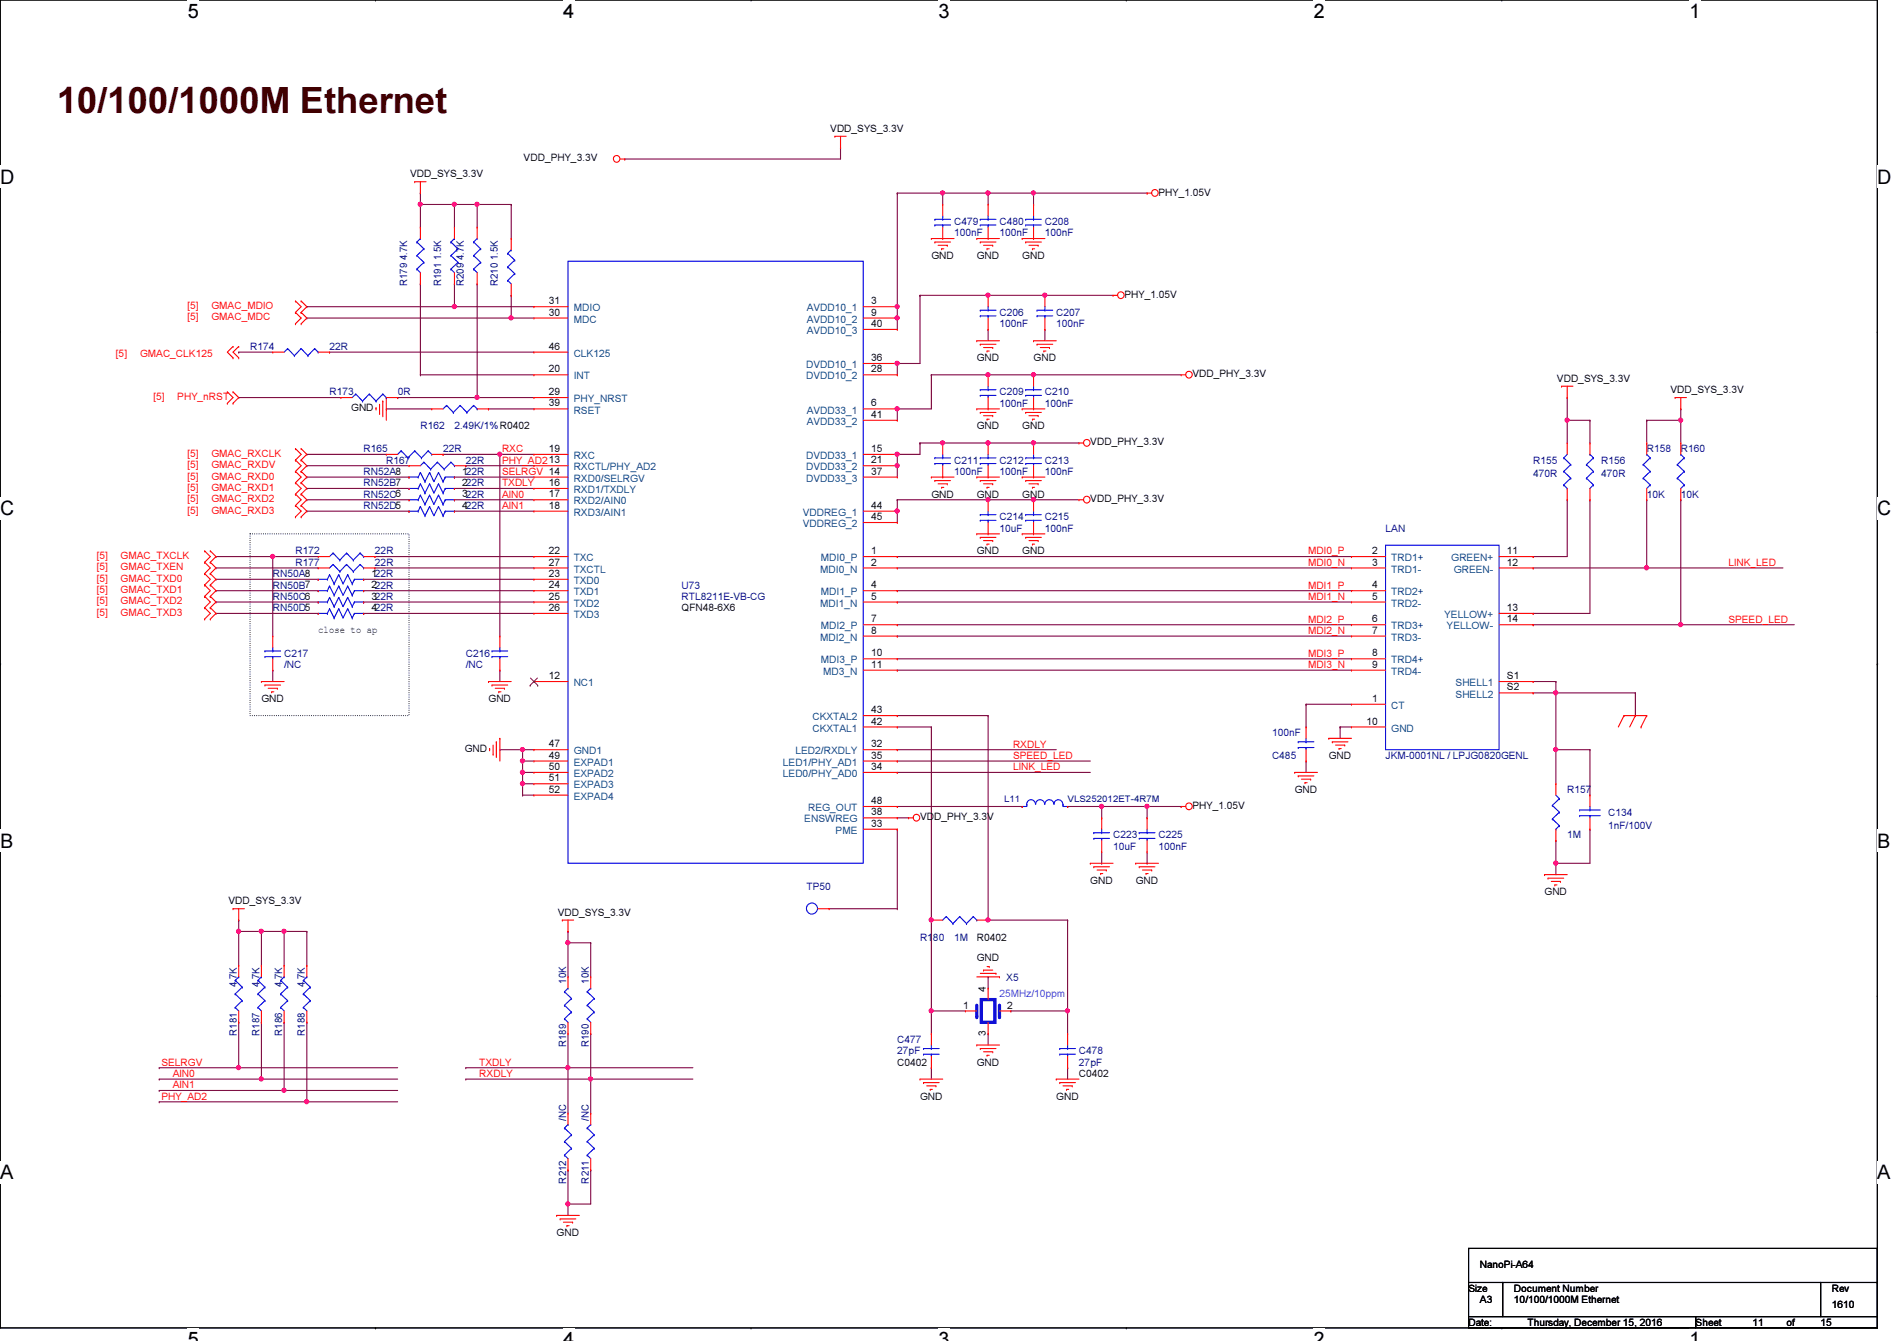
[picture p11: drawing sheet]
<svg xmlns="http://www.w3.org/2000/svg" width="297mm" height="210mm" viewBox="0 0 297 210" stroke-linecap="round" stroke-linejoin="round" font-family="sans-serif">
<defs><g id="words">
<text font-size="5.7" fill="#400000" x="8.9" y="17.7">10/100/1000M Ethernet</text>
<g font-size="3.1">
<text x="29.4" y="2.8">5</text>
<text x="88.2" y="2.8">4</text>
<text x="147" y="2.8">3</text>
<text x="205.7" y="2.8">2</text>
<text x="264.5" y="2.8">1</text>
<text x="0" y="28.7">D</text>
<text x="294" y="28.7">D</text>
<text x="0" y="80.7">C</text>
<text x="294" y="80.7">C</text>
<text x="0" y="132.7">B</text>
<text x="294" y="132.7">B</text>
<text x="0" y="184.6">A</text>
<text x="294" y="184.6">A</text>
<text x="29.4" y="210.7">5</text>
<text x="88.2" y="210.7">4</text>
<text x="147" y="210.7">3</text>
<text x="205.7" y="210.7">2</text>
<text x="264.5" y="210.7">1</text>
</g>
<g font-size="1.6">
<text x="130" y="20.7">VDD_SYS_3.3V</text>
<text x="64.2" y="27.8">VDD_SYS_3.3V</text>
<text x="82" y="25.3">VDD_PHY_3.3V</text>
<text x="181.4" y="30.6">PHY_1.05V</text>
<text x="145.8" y="40.6">GND</text>
<text x="152.9" y="40.6">GND</text>
<text x="160.1" y="40.6">GND</text>
<text x="85.9" y="47.6">31</text>
<text x="136.4" y="47.6">3</text>
<text x="176.1" y="46.6">PHY_1.05V</text>
<text x="85.9" y="49.4">30</text>
<text x="136.4" y="49.4">9</text>
<text x="136.4" y="51.2">40</text>
<text x="85.9" y="54.7">46</text>
<text x="85.9" y="58.3">20</text>
<text x="136.4" y="56.5">36</text>
<text x="136.4" y="58.3">28</text>
<text x="152.9" y="56.6">GND</text>
<text x="161.8" y="56.6">GND</text>
<text x="186.7" y="59.1">VDD_PHY_3.3V</text>
<text x="243.8" y="59.8">VDD_SYS_3.3V</text>
<text x="55" y="64.4">GND</text>
<text x="85.9" y="61.8">29</text>
<text x="85.9" y="63.6">39</text>
<text x="136.4" y="63.6">6</text>
<text x="136.4" y="65.4">41</text>
<text x="261.6" y="61.6">VDD_SYS_3.3V</text>
<text x="85.9" y="70.7">19</text>
<text x="136.4" y="70.7">15</text>
<text x="152.9" y="67.2">GND</text>
<text x="160.1" y="67.2">GND</text>
<text x="170.7" y="69.7">VDD_PHY_3.3V</text>
<text x="72.4" y="77.9">322R</text>
<text x="72.4" y="74.3">122R</text>
<text x="72.4" y="76.1">222R</text>
<text x="85.9" y="76.1">16</text>
<text x="85.9" y="77.9">17</text>
<text x="136.4" y="72.5">21</text>
<text x="136.4" y="74.3">37</text>
<text x="145.8" y="77.9">GND</text>
<text x="152.9" y="77.9">GND</text>
<text x="160.1" y="77.9">GND</text>
<text x="72.4" y="79.6">422R</text>
<text x="85.9" y="79.6">18</text>
<text x="136.4" y="79.6">44</text>
<text x="136.4" y="81.4">45</text>
<text x="170.7" y="78.6">VDD_PHY_3.3V</text>
<text x="85.9" y="86.7">22</text>
<text x="85.9" y="88.5">27</text>
<text x="136.4" y="86.7">1</text>
<text x="136.4" y="88.5">2</text>
<text x="152.9" y="86.8">GND</text>
<text x="160.1" y="86.8">GND</text>
<text x="214.8" y="86.7">2</text>
<text x="214.8" y="88.5">3</text>
<text x="236" y="86.7">11</text>
<text x="236" y="88.5">12</text>
<text x="58.2" y="90.3">122R</text>
<text x="58.2" y="92.1">222R</text>
<text x="58.2" y="95.6">422R</text>
<text x="58.2" y="93.9">322R</text>
<text x="85.9" y="90.3">23</text>
<text x="85.9" y="92.1">24</text>
<text x="85.9" y="93.9">25</text>
<text x="85.9" y="95.6">26</text>
<text x="106.7" y="95.7">QFN48-6X6</text>
<text x="136.4" y="92.1">4</text>
<text x="136.4" y="93.9">5</text>
<text x="214.8" y="92.1">4</text>
<text x="214.8" y="93.9">5</text>
<text x="236" y="95.6">13</text>
<text x="49.8" y="99">close to ap</text>
<text x="136.4" y="97.4">7</text>
<text x="136.4" y="99.2">8</text>
<text x="214.8" y="97.4">6</text>
<text x="214.8" y="99.2">7</text>
<text x="236" y="97.4">14</text>
<text x="85.9" y="106.3">12</text>
<text x="136.4" y="104.5">11</text>
<text x="136.4" y="102.7">10</text>
<text x="214.8" y="102.7">8</text>
<text x="214.8" y="104.5">9</text>
<text x="236" y="106.3">S1</text>
<text x="40.9" y="109.9">GND</text>
<text x="76.5" y="109.9">GND</text>
<text x="136.4" y="113.4">42</text>
<text x="136.4" y="111.6">43</text>
<text x="213.9" y="113.4">10</text>
<text x="214.8" y="109.9">1</text>
<text x="236" y="108.1">S2</text>
<text x="72.8" y="117.7">GND</text>
<text x="85.9" y="117">47</text>
<text x="85.9" y="118.7">49</text>
<text x="136.4" y="117">32</text>
<text x="136.4" y="118.7">35</text>
<text x="208.1" y="118.8">GND</text>
<text x="85.9" y="122.3">51</text>
<text x="85.9" y="120.5">50</text>
<text x="85.9" y="124.1">52</text>
<text x="136.4" y="120.5">34</text>
<text x="136.4" y="125.9">48</text>
<text x="202.7" y="124.1">GND</text>
<text x="136.4" y="127.6">38</text>
<text x="136.4" y="129.4">33</text>
<text x="144.1" y="128.4">VDD_PHY_3.3V</text>
<text x="186.7" y="126.6">PHY_1.05V</text>
<text x="35.8" y="141.6">VDD_SYS_3.3V</text>
<text x="87.3" y="143.3">VDD_SYS_3.3V</text>
<text x="170.7" y="138.3">GND</text>
<text x="177.8" y="138.3">GND</text>
<text x="241.8" y="140.1">GND</text>
<text x="152.9" y="147.2">R0402</text>
<text x="152.9" y="150.5">GND</text>
<text x="154.3" y="155.2" transform="rotate(-90 154.3 155.2)">4</text>
<text x="150.8" y="157.9">1</text>
<text x="157.7" y="157.9">2</text>
<text x="140.5" y="166.8">C0402</text>
<text x="152.9" y="166.8">GND</text>
<text x="154.3" y="162.1" transform="rotate(-90 154.3 162.1)">3</text>
<text x="144.1" y="172.1">GND</text>
<text x="165.4" y="172.1">GND</text>
<text x="168.9" y="168.6">C0402</text>
<text x="87.2" y="193.5">GND</text>
<text x="230" y="202.2">Size</text>
<text x="231.7" y="198.5">NanoPi-A64</text>
<text x="231.7" y="204">A3</text>
<text x="237.1" y="204">10/100/1000M Ethernet</text>
<text x="237.1" y="202.2">Document Number</text>
<text x="286.8" y="202.2">Rev</text>
<text x="230" y="207.5">Date:</text>
<text x="239.2" y="207.5">Thursday, December 15, 2016</text>
<text x="265.5" y="207.5">Sheet</text>
<text x="274.4" y="207.5">11</text>
<text x="279.7" y="207.5">of</text>
<text x="285.1" y="207.5">15</text>
<text x="286.8" y="204.7">1610</text>
</g>
<g font-size="1.6" fill="#000080">
<text x="149.4" y="35.2">C479</text>
<text x="156.5" y="35.2">C480</text>
<text x="163.6" y="35.2">C208</text>
<text x="149.4" y="37">100nF</text>
<text x="156.5" y="37">100nF</text>
<text x="163.6" y="37">100nF</text>
<text x="63.8" y="44.8" transform="rotate(-90 63.8 44.8)">R179 4.7K</text>
<text x="69.1" y="44.8" transform="rotate(-90 69.1 44.8)">R191 1.5K</text>
<text x="72.6" y="44.8" transform="rotate(-90 72.6 44.8)">R209 4.7K</text>
<text x="78" y="44.8" transform="rotate(-90 78 44.8)">R210 1.5K</text>
<text x="156.5" y="49.4">C206</text>
<text x="156.5" y="51.2">100nF</text>
<text x="165.4" y="49.4">C207</text>
<text x="165.4" y="51.2">100nF</text>
<text x="39.2" y="54.8">R174</text>
<text x="51.6" y="54.8">22R</text>
<text x="51.6" y="61.9">R173</text>
<text x="62.3" y="61.9">0R</text>
<text x="156.5" y="61.9">C209</text>
<text x="156.5" y="63.7">100nF</text>
<text x="163.6" y="61.9">C210</text>
<text x="163.6" y="63.7">100nF</text>
<text x="56.9" y="70.8">R165</text>
<text x="65.8" y="67.2">R162</text>
<text x="69.4" y="70.8">22R</text>
<text x="71.2" y="67.2">2.49K/1%R0402</text>
<text x="257.8" y="70.8">R158</text>
<text x="263.2" y="70.8">R160</text>
<text x="56.9" y="77.9">RN52C6</text>
<text x="56.9" y="74.3">RN52A8</text>
<text x="56.9" y="76.1">RN52B7</text>
<text x="60.5" y="72.6">R167</text>
<text x="72.9" y="72.6">22R</text>
<text x="149.4" y="72.6">C211</text>
<text x="149.4" y="74.3">100nF</text>
<text x="156.5" y="72.6">C212</text>
<text x="156.5" y="74.3">100nF</text>
<text x="163.6" y="72.6">C213</text>
<text x="163.6" y="74.3">100nF</text>
<text x="240.1" y="72.6">R155</text>
<text x="240.1" y="74.7">470R</text>
<text x="250.7" y="72.6">R156</text>
<text x="250.7" y="74.7">470R</text>
<text x="257.8" y="77.9">10K</text>
<text x="263.2" y="77.9">10K</text>
<text x="56.9" y="79.7">RN52D5</text>
<text x="156.5" y="81.4">C214</text>
<text x="156.5" y="83.2">10uF</text>
<text x="163.6" y="81.4">C215</text>
<text x="163.6" y="83.2">100nF</text>
<text x="217" y="83.2">LAN</text>
<text x="46.3" y="86.8">R172</text>
<text x="46.3" y="88.6">R177</text>
<text x="58.7" y="86.8">22R</text>
<text x="58.7" y="88.6">22R</text>
<text x="42.7" y="90.3">RN50A8</text>
<text x="42.7" y="92.1">RN50B7</text>
<text x="42.7" y="95.7">RN50D5</text>
<text x="42.7" y="93.9">RN50C6</text>
<text x="106.7" y="92.1">U73</text>
<text x="106.7" y="93.9">RTL8211E-VB-CG</text>
<text x="44.5" y="102.8">C217</text>
<text x="44.5" y="104.6">/NC</text>
<text x="72.9" y="102.8">C216</text>
<text x="72.9" y="104.6">/NC</text>
<text x="199.2" y="118.8">C485</text>
<text x="199.2" y="115.2">100nF</text>
<text x="217" y="118.8">JKM-0001NL / LPJG0820GENL</text>
<text x="245.4" y="124.1">R157</text>
<text x="174.3" y="131.2">C223</text>
<text x="181.4" y="131.2">C225</text>
<text x="245.4" y="131.2">1M</text>
<text x="251.8" y="127.7">C134</text>
<text x="251.8" y="129.8">1nF/100V</text>
<text x="174.3" y="133">10uF</text>
<text x="181.4" y="133">100nF</text>
<text x="126.3" y="139.2">TP50</text>
<text x="144.1" y="147.2">R180</text>
<text x="149.4" y="147.2">1M</text>
<text x="37.1" y="154.5" transform="rotate(-90 37.1 154.5)">4.7K</text>
<text x="40.6" y="154.5" transform="rotate(-90 40.6 154.5)">4.7K</text>
<text x="44.2" y="154.5" transform="rotate(-90 44.2 154.5)">4.7K</text>
<text x="47.7" y="154.5" transform="rotate(-90 47.7 154.5)">4.7K</text>
<text x="88.6" y="154" transform="rotate(-90 88.6 154)">10K</text>
<text x="92.2" y="154" transform="rotate(-90 92.2 154)">10K</text>
<text x="157.6" y="153.6">X5</text>
<text x="37.1" y="162.1" transform="rotate(-90 37.1 162.1)">R181</text>
<text x="40.6" y="162.1" transform="rotate(-90 40.6 162.1)">R187</text>
<text x="44.2" y="162.1" transform="rotate(-90 44.2 162.1)">R186</text>
<text x="47.7" y="162.1" transform="rotate(-90 47.7 162.1)">R188</text>
<text x="88.6" y="163.9" transform="rotate(-90 88.6 163.9)">R189</text>
<text x="92.2" y="163.9" transform="rotate(-90 92.2 163.9)">R190</text>
<text x="140.5" y="163.2">C477</text>
<text x="140.5" y="165">27pF</text>
<text x="168.9" y="165">C478</text>
<text x="168.9" y="166.8">27pF</text>
<text x="88.6" y="175.5" transform="rotate(-90 88.6 175.5)">/NC</text>
<text x="92.2" y="175.5" transform="rotate(-90 92.2 175.5)">/NC</text>
<text x="88.6" y="185.3" transform="rotate(-90 88.6 185.3)">R212</text>
<text x="92.2" y="185.3" transform="rotate(-90 92.2 185.3)">R211</text>
</g>
<g font-size="1.6" fill="#f00">
<text x="29.4" y="48.4">[5]</text>
<text x="29.4" y="50.2">[5]</text>
<text x="33.1" y="48.4">GMAC_MDIO</text>
<text x="33.1" y="50.2">GMAC_MDC</text>
<text x="18.2" y="55.8">[5]</text>
<text x="21.9" y="55.8">GMAC_CLK125</text>
<text x="24" y="62.6">[5]</text>
<text x="27.8" y="62.6">PHY_nRST</text>
<text x="29.4" y="71.5">[5]</text>
<text x="33.1" y="71.5">GMAC_RXCLK</text>
<text x="78.6" y="70.8">RXC</text>
<text x="29.4" y="73.3">[5]</text>
<text x="29.4" y="75.1">[5]</text>
<text x="29.4" y="76.8">[5]</text>
<text x="33.1" y="73.3">GMAC_RXDV</text>
<text x="33.1" y="75.1">GMAC_RXD0</text>
<text x="33.1" y="76.8">GMAC_RXD1</text>
<text x="78.6" y="76.1">TXDLY</text>
<text x="78.6" y="77.9">AIN0</text>
<text x="78.6" y="72.6">PHY_AD213</text>
<text x="78.6" y="74.3">SELRGV 14</text>
<text x="29.4" y="78.6">[5]</text>
<text x="29.4" y="80.4">[5]</text>
<text x="33.1" y="78.6">GMAC_RXD2</text>
<text x="33.1" y="80.4">GMAC_RXD3</text>
<text x="78.6" y="79.7">AIN1</text>
<text x="15.2" y="89.3">[5]</text>
<text x="15.2" y="87.5">[5]</text>
<text x="18.9" y="89.3">GMAC_TXEN</text>
<text x="18.9" y="87.5">GMAC_TXCLK</text>
<text x="204.8" y="88.6">MDI0_N</text>
<text x="204.8" y="86.8">MDI0_P</text>
<text x="270.6" y="88.6">LINK_LED</text>
<text x="15.2" y="92.8">[5]</text>
<text x="15.2" y="94.6">[5]</text>
<text x="15.2" y="91.1">[5]</text>
<text x="18.9" y="92.8">GMAC_TXD1</text>
<text x="18.9" y="94.6">GMAC_TXD2</text>
<text x="18.9" y="91.1">GMAC_TXD0</text>
<text x="204.8" y="93.9">MDI1_N</text>
<text x="204.8" y="92.1">MDI1_P</text>
<text x="15.2" y="96.4">[5]</text>
<text x="18.9" y="96.4">GMAC_TXD3</text>
<text x="204.8" y="97.5">MDI2_P</text>
<text x="204.8" y="99.2">MDI2_N</text>
<text x="270.6" y="97.5">SPEED_LED</text>
<text x="204.8" y="102.8">MDI3_P</text>
<text x="204.8" y="104.6">MDI3_N</text>
<text x="158.6" y="118.8">SPEED_LED</text>
<text x="158.6" y="117">RXDLY</text>
<text x="158.6" y="120.6">LINK_LED</text>
<text x="25.3" y="166.8">SELRGV</text>
<text x="75.1" y="166.8">TXDLY</text>
<text x="25.3" y="172.1">PHY_AD2</text>
<text x="27" y="168.6">AIN0</text>
<text x="27" y="170.3">AIN1</text>
<text x="75.1" y="168.6">RXDLY</text>
</g>
<g font-size="1.6" fill="#004080">
<text x="89.8" y="48.7">MDIO</text>
<text x="89.8" y="50.5">MDC</text>
<text x="126.3" y="48.7">AVDD10_1</text>
<text x="126.3" y="50.5">AVDD10_2</text>
<text x="126.3" y="52.3">AVDD10_3</text>
<text x="89.8" y="55.8">CLK125</text>
<text x="89.8" y="59.4">INT</text>
<text x="126.2" y="57.6">DVDD10_1</text>
<text x="126.2" y="59.4">DVDD10_2</text>
<text x="89.8" y="62.9">PHY_NRST</text>
<text x="89.8" y="64.7">RSET</text>
<text x="126.3" y="64.7">AVDD33_1</text>
<text x="89.8" y="71.8">RXC</text>
<text x="126.2" y="71.8">DVDD33_1</text>
<text x="126.3" y="66.5">AVDD33_2</text>
<text x="89.8" y="73.6">RXCTL/PHY_AD2</text>
<text x="89.8" y="75.4">RXD0/SELRGV</text>
<text x="89.8" y="77.2">RXD1/TXDLY</text>
<text x="126.2" y="73.6">DVDD33_2</text>
<text x="126.2" y="75.4">DVDD33_3</text>
<text x="89.8" y="79">RXD2/AIN0</text>
<text x="89.8" y="80.7">RXD3/AIN1</text>
<text x="125.7" y="80.7">VDDREG_1</text>
<text x="125.7" y="82.5">VDDREG_2</text>
<text x="89.8" y="87.8">TXC</text>
<text x="89.8" y="89.6">TXCTL</text>
<text x="128.4" y="89.6">MDI0_N</text>
<text x="128.5" y="87.8">MDI0_P</text>
<text x="217.8" y="87.8">TRD1+</text>
<text x="217.8" y="89.6">TRD1-</text>
<text x="227.2" y="87.8">GREEN+</text>
<text x="227.6" y="89.6">GREEN-</text>
<text x="89.8" y="91.4">TXD0</text>
<text x="89.8" y="93.2">TXD1</text>
<text x="89.8" y="95">TXD2</text>
<text x="128.4" y="95">MDI1_N</text>
<text x="128.5" y="93.2">MDI1_P</text>
<text x="217.8" y="93.2">TRD2+</text>
<text x="217.8" y="95">TRD2-</text>
<text x="89.8" y="96.7">TXD3</text>
<text x="128.4" y="100.3">MDI2_N</text>
<text x="128.5" y="98.5">MDI2_P</text>
<text x="217.8" y="98.5">TRD3+</text>
<text x="217.8" y="100.3">TRD3-</text>
<text x="226.1" y="96.7">YELLOW+</text>
<text x="226.5" y="98.5">YELLOW-</text>
<text x="89.8" y="107.4">NC1</text>
<text x="128.5" y="103.8">MDI3_P</text>
<text x="128.9" y="105.6">MD3_N</text>
<text x="217.8" y="103.8">TRD4+</text>
<text x="217.8" y="105.6">TRD4-</text>
<text x="227.9" y="107.4">SHELL1</text>
<text x="127.2" y="112.7">CKXTAL2</text>
<text x="217.8" y="111">CT</text>
<text x="227.9" y="109.2">SHELL2</text>
<text x="89.8" y="118.1">GND1</text>
<text x="89.8" y="119.8">EXPAD1</text>
<text x="122.6" y="119.8">LED1/PHY_AD1</text>
<text x="124.5" y="118.1">LED2/RXDLY</text>
<text x="127.2" y="114.5">CKXTAL1</text>
<text x="217.8" y="114.5">GND</text>
<text x="89.8" y="123.4">EXPAD3</text>
<text x="89.8" y="121.6">EXPAD2</text>
<text x="89.8" y="125.2">EXPAD4</text>
<text x="122.6" y="121.6">LED0/PHY_AD0</text>
<text x="125.9" y="128.7">ENSWREG</text>
<text x="126.5" y="127">REG_OUT</text>
<text x="130.8" y="130.5">PME</text>
</g>
<text font-size="1.6" fill="#8000ff" x="156.5" y="156.1">25MHz/10ppm</text>
<g font-size="1.4" fill="#000080">
<text x="157.2" y="125.6">L11</text>
<text x="167.2" y="125.6">VLS252012ET-4R7M</text>
</g>
</g></defs>
<path d="M0 0h294v207.9h-294z" fill="none" stroke="#000" stroke-width=".17"/>
<g fill="#fff">
<path d="M29.4 0h1.8v3.5h-1.8z"/>
<path d="M29.4 207.9h1.8v2h-1.8z"/>
</g>
<path d="M58.8 0h.1M58.8 207.9h.1" fill="none" stroke="#000" stroke-width=".17"/>
<g fill="#fff">
<path d="M88.2 0h1.7v3.5h-1.7z"/>
<path d="M88.2 207.9h1.7v2h-1.7z"/>
</g>
<path d="M117.6 0h.1M117.6 207.9h.1" fill="none" stroke="#000" stroke-width=".17"/>
<g fill="#fff">
<path d="M147 0h1.7v3.5h-1.7z"/>
<path d="M147 207.9h1.7v2h-1.7z"/>
</g>
<path d="M176.4 0h.1M176.4 207.9h.1" fill="none" stroke="#000" stroke-width=".17"/>
<g fill="#fff">
<path d="M205.7 0h1.8v3.5h-1.8z"/>
<path d="M205.7 207.9h1.8v2h-1.8z"/>
</g>
<path d="M235.2 0h.1M235.2 207.9h.1" fill="none" stroke="#000" stroke-width=".17"/>
<g fill="#fff">
<path d="M264.5 0h1.8v3.5h-1.8z"/>
<path d="M264.5 207.9h1.8v2h-1.8z"/>
<path d="M0 26h2.3v3.4h-2.3z"/>
<path d="M294 26h2.2v3.4h-2.2z"/>
<path d="M0 77.9h2.3v3.5h-2.3z"/>
<path d="M294 77.9h2.2v3.5h-2.2z"/>
</g>
<path d="M0 51.9h.1M294 51.9h.1" fill="none" stroke="#000" stroke-width=".17"/>
<g fill="#fff">
<path d="M0 129.9h2.1v3.4h-2.1z"/>
<path d="M294 129.9h2v3.4h-2z"/>
</g>
<path d="M0 103.9h.1M294 103.9h.1" fill="none" stroke="#000" stroke-width=".17"/>
<path d="M0 103.9h.1M294 103.9h.1" fill="none" stroke="#000" stroke-width=".16"/>
<g fill="#fff">
<path d="M0 181.8h2.1v3.5h-2.1z"/>
<path d="M294 181.8h2v3.5h-2z"/>
</g>
<path d="M0 155.9h.1M294 155.9h.1" fill="none" stroke="#000" stroke-width=".17"/>
<path d="M39.2 83.6h24.8v28.4h-24.8z" fill="none" stroke="#000" stroke-width=".17" stroke-dasharray="0 .3"/>
<path d="M65.8 32h.1M65.8 32v3.6M140.5 78.2h.1M140.5 64h.1M140.5 78.2v1.8M140.5 64h5.3M144.1 69.3h.1M144.1 69.3v1.8M144.1 69.3h3.5M204.5 119.1h.1M204.5 119.1v1.8" fill="none" stroke="#800040" stroke-width=".17"/>
<circle cx="65.8" cy="32" r=".32" fill="#f0f"/>
<circle cx="65.8" cy="32" r=".32" fill="none" stroke="#f0f" stroke-width=".17"/>
<path d="M65.8 44.4h.1M65.8 44.4v14.3M71.2 44.4h.1M71.2 48h.1M71.2 44.4v3.6M71.2 48h12.4" fill="none" stroke="#800040" stroke-width=".17"/>
<circle cx="71.1" cy="48" r=".32" fill="#f0f"/>
<circle cx="71.1" cy="48" r=".32" fill="none" stroke="#f0f" stroke-width=".17"/>
<path d="M65.8 32h.1M65.8 32h8.9M71.2 32h.1" fill="none" stroke="#800040" stroke-width=".17"/>
<circle cx="71.1" cy="32" r=".32" fill="#f0f"/>
<circle cx="71.1" cy="32" r=".32" fill="none" stroke="#f0f" stroke-width=".17"/>
<path d="M140.5 126.2h.1M140.5 126.2h19.6M167.2 126.2h.1M167.2 126.2h12.4M172.5 126.2h.1" fill="none" stroke="#800040" stroke-width=".17"/>
<circle cx="172.5" cy="126.2" r=".32" fill="#f0f"/>
<circle cx="172.5" cy="126.2" r=".32" fill="none" stroke="#f0f" stroke-width=".17"/>
<path d="M140.5 80h.1M140.5 80v1.8" fill="none" stroke="#800040" stroke-width=".17"/>
<circle cx="140.5" cy="80" r=".32" fill="#f0f"/>
<circle cx="140.5" cy="80" r=".32" fill="none" stroke="#f0f" stroke-width=".17"/>
<path d="M140.5 78.2h.1M140.5 78.2h14.2" fill="none" stroke="#800040" stroke-width=".17"/>
<circle cx="154.7" cy="78.2" r=".32" fill="#f0f"/>
<circle cx="154.7" cy="78.2" r=".32" fill="none" stroke="#f0f" stroke-width=".17"/>
<g fill="none" stroke="#800040" stroke-width=".17">
<path d="M140.5 56.9h.1M140.5 56.9v1.8M154.7 78.2h.1M154.7 78.2h14.2M161.8 78.2h.1M140.5 88.9h.1M140.5 87.1h.1M140.5 97.8h.1M140.5 99.6h.1M140.5 94.2h.1M140.5 92.5h.1M140.5 88.9h71.1"/>
<path d="M140.5 87.1h71.1M140.5 97.8h71.1M140.5 99.6h71.1M140.5 94.2h71.1M140.5 92.5h71.1M140.5 103.1h.1M140.5 104.9h.1M140.5 103.1h71.1M140.5 104.9h71.1"/>
</g>
<circle cx="161.8" cy="78.2" r=".32" fill="#f0f"/>
<circle cx="161.8" cy="78.2" r=".32" fill="none" stroke="#f0f" stroke-width=".17"/>
<path d="M140.5 48h.1M140.5 48v1.8" fill="none" stroke="#800040" stroke-width=".17"/>
<circle cx="140.5" cy="49.8" r=".32" fill="#f0f"/>
<circle cx="140.5" cy="49.8" r=".32" fill="none" stroke="#f0f" stroke-width=".17"/>
<path d="M140.5 49.8h.1M140.5 49.8v1.8M163.6 46.2h.1M163.6 46.2h10.7" fill="none" stroke="#800040" stroke-width=".17"/>
<circle cx="163.6" cy="46.2" r=".32" fill="#f0f"/>
<circle cx="163.6" cy="46.2" r=".32" fill="none" stroke="#f0f" stroke-width=".17"/>
<path d="M140.5 30.2h.1M140.5 30.2h14.2M147.6 30.2h.1" fill="none" stroke="#800040" stroke-width=".17"/>
<circle cx="154.7" cy="30.2" r=".32" fill="#f0f"/>
<circle cx="154.7" cy="30.2" r=".32" fill="none" stroke="#f0f" stroke-width=".17"/>
<circle cx="147.6" cy="30.2" r=".32" fill="#f0f"/>
<circle cx="147.6" cy="30.2" r=".32" fill="none" stroke="#f0f" stroke-width=".17"/>
<path d="M140.5 64h.1M140.5 64v1.8" fill="none" stroke="#800040" stroke-width=".17"/>
<circle cx="140.5" cy="64" r=".32" fill="#f0f"/>
<circle cx="140.5" cy="64" r=".32" fill="none" stroke="#f0f" stroke-width=".17"/>
<path d="M145.8 58.7h.1M145.8 58.7h8.9" fill="none" stroke="#800040" stroke-width=".17"/>
<circle cx="154.7" cy="58.6" r=".32" fill="#f0f"/>
<circle cx="154.7" cy="58.6" r=".32" fill="none" stroke="#f0f" stroke-width=".17"/>
<path d="M154.7 58.7h.1M154.7 58.7h7.1" fill="none" stroke="#800040" stroke-width=".17"/>
<circle cx="161.8" cy="58.6" r=".32" fill="#f0f"/>
<circle cx="161.8" cy="58.6" r=".32" fill="none" stroke="#f0f" stroke-width=".17"/>
<path d="M140.5 71.1h.1M140.5 71.1v1.8" fill="none" stroke="#800040" stroke-width=".17"/>
<circle cx="140.5" cy="72.9" r=".32" fill="#f0f"/>
<circle cx="140.5" cy="72.9" r=".32" fill="none" stroke="#f0f" stroke-width=".17"/>
<circle cx="140.5" cy="71.1" r=".32" fill="#f0f"/>
<circle cx="140.5" cy="71.1" r=".32" fill="none" stroke="#f0f" stroke-width=".17"/>
<path d="M140.5 72.9h.1M140.5 71.1h.1M140.5 72.9v1.8M140.5 71.1h3.6M147.6 69.3h.1M147.6 69.3h7.1" fill="none" stroke="#800040" stroke-width=".17"/>
<circle cx="154.7" cy="69.3" r=".32" fill="#f0f"/>
<circle cx="154.7" cy="69.3" r=".32" fill="none" stroke="#f0f" stroke-width=".17"/>
<circle cx="147.6" cy="69.3" r=".32" fill="#f0f"/>
<circle cx="147.6" cy="69.3" r=".32" fill="none" stroke="#f0f" stroke-width=".17"/>
<path d="M154.7 69.3h.1M154.7 69.3h7.1M140.5 128h.1M140.5 128h1.8" fill="none" stroke="#800040" stroke-width=".17"/>
<circle cx="161.8" cy="69.3" r=".32" fill="#f0f"/>
<circle cx="161.8" cy="69.3" r=".32" fill="none" stroke="#f0f" stroke-width=".17"/>
<path d="M74.7 62.2h.1M74.7 62.2h8.9" fill="none" stroke="#800040" stroke-width=".17"/>
<circle cx="74.7" cy="62.2" r=".32" fill="#f0f"/>
<circle cx="74.7" cy="62.2" r=".32" fill="none" stroke="#f0f" stroke-width=".17"/>
<path d="M74.7 44.4h.1M74.7 44.4v17.8M48 71.1h.1M48 71.1h12.5M161.8 69.3h.1M161.8 69.3h7.1M42.7 87.1h.1M42.7 87.1v12.5M42.7 87.1h7.1" fill="none" stroke="#800040" stroke-width=".17"/>
<circle cx="42.7" cy="87.1" r=".32" fill="#f0f"/>
<circle cx="42.7" cy="87.1" r=".32" fill="none" stroke="#f0f" stroke-width=".17"/>
<path d="M97.8 24.9h.1M97.8 24.9h33.8M42.7 104.9h.1M42.7 104.9v1.8M78.3 117.3h.1M78.3 117.3h3.5M81.8 119.1h.1M81.8 117.3h.1M81.8 119.1h1.8M81.8 117.3v1.8" fill="none" stroke="#800040" stroke-width=".17"/>
<circle cx="81.8" cy="117.3" r=".32" fill="#f0f"/>
<circle cx="81.8" cy="117.3" r=".32" fill="none" stroke="#f0f" stroke-width=".17"/>
<path d="M81.8 119.1h.1M81.8 119.1v1.8M81.8 120.9h.1M81.8 120.9h1.8" fill="none" stroke="#800040" stroke-width=".17"/>
<circle cx="81.8" cy="120.9" r=".32" fill="#f0f"/>
<circle cx="81.8" cy="120.9" r=".32" fill="none" stroke="#f0f" stroke-width=".17"/>
<circle cx="81.8" cy="119.1" r=".32" fill="#f0f"/>
<circle cx="81.8" cy="119.1" r=".32" fill="none" stroke="#f0f" stroke-width=".17"/>
<path d="M81.8 122.7h.1M81.8 120.9h.1M81.8 124.5h.1M81.8 122.7h1.8M81.8 120.9v3.6M81.8 124.5h1.8" fill="none" stroke="#800040" stroke-width=".17"/>
<circle cx="81.8" cy="122.7" r=".32" fill="#f0f"/>
<circle cx="81.8" cy="122.7" r=".32" fill="none" stroke="#f0f" stroke-width=".17"/>
<path d="M147.6 30.2h.1M147.6 30.2v1.8M154.7 30.2h.1M154.7 30.2v1.8M154.7 30.2h7.1M161.8 30.2h.1M161.8 30.2v1.8M145.8 167.1h.1M145.8 167.1v1.8" fill="none" stroke="#800040" stroke-width=".17"/>
<circle cx="161.8" cy="30.2" r=".32" fill="#f0f"/>
<circle cx="161.8" cy="30.2" r=".32" fill="none" stroke="#f0f" stroke-width=".17"/>
<path d="M140.5 30.2h.1M140.5 30.2v17.8" fill="none" stroke="#800040" stroke-width=".17"/>
<circle cx="140.5" cy="48" r=".32" fill="#f0f"/>
<circle cx="140.5" cy="48" r=".32" fill="none" stroke="#f0f" stroke-width=".17"/>
<path d="M144.1 46.2h.1M144.1 46.2v10.7M144.1 46.2h19.5M154.7 46.2h.1" fill="none" stroke="#800040" stroke-width=".17"/>
<circle cx="154.7" cy="46.2" r=".32" fill="#f0f"/>
<circle cx="154.7" cy="46.2" r=".32" fill="none" stroke="#f0f" stroke-width=".17"/>
<path d="M140.5 56.9h.1M140.5 56.9h3.6" fill="none" stroke="#800040" stroke-width=".17"/>
<circle cx="140.5" cy="56.9" r=".32" fill="#f0f"/>
<circle cx="140.5" cy="56.9" r=".32" fill="none" stroke="#f0f" stroke-width=".17"/>
<g fill="none" stroke="#800040" stroke-width=".17">
<path d="M74.7 32h.1M74.7 32h5.3M80 32h.1M80 32v5.3M48 49.8h.1M80 46.2h.1M80 46.2v3.6h-32M145.8 58.7h.1M145.8 58.7v5.3M154.7 51.6h.1M154.7 51.6v1.7M163.6 51.6h.1"/>
<path d="M163.6 51.6v1.7M245.4 65.8h.1M245.4 65.8v3.5M249 65.8h.1M249 65.8v3.5"/>
</g>
<circle cx="74.7" cy="32" r=".32" fill="#f0f"/>
<circle cx="74.7" cy="32" r=".32" fill="none" stroke="#f0f" stroke-width=".17"/>
<g fill="none" stroke="#800040" stroke-width=".17">
<path d="M204.5 110.2h.1M204.5 110.2v3.6M204.5 110.2h7.1M209.8 113.8h.1M209.8 113.8h1.8M209.8 113.8v1.8M240.1 106.7h.1M240.1 106.7h3.5M243.6 108.5h.1M243.6 117.3h.1M243.6 108.5v14.2M243.6 108.5h12.5"/>
<path d="M249 117.3h.1M249 117.3v7.2M256.1 108.5h.1M256.1 108.5v3.5M243.6 135.1h.1M243.6 131.6h.1M243.6 131.6v5.3"/>
</g>
<circle cx="243.6" cy="135.1" r=".32" fill="#f0f"/>
<circle cx="243.6" cy="135.1" r=".32" fill="none" stroke="#f0f" stroke-width=".17"/>
<path d="M243.6 117.3h.1M243.6 117.3h5.4M243.6 135.1h.1M249 129.8h.1M249 129.8v5.3h-5.4" fill="none" stroke="#800040" stroke-width=".17"/>
<circle cx="243.6" cy="117.3" r=".32" fill="#f0f"/>
<circle cx="243.6" cy="117.3" r=".32" fill="none" stroke="#f0f" stroke-width=".17"/>
<path d="M243.6 106.7h.1M243.6 106.7v1.8" fill="none" stroke="#800040" stroke-width=".17"/>
<circle cx="243.6" cy="108.4" r=".32" fill="#f0f"/>
<circle cx="243.6" cy="108.4" r=".32" fill="none" stroke="#f0f" stroke-width=".17"/>
<path d="M245.4 65.8h.1M245.4 65.8h3.6M240.1 108.5h.1M240.1 108.5h3.5" fill="none" stroke="#800040" stroke-width=".17"/>
<circle cx="245.4" cy="65.8" r=".32" fill="#f0f"/>
<circle cx="245.4" cy="65.8" r=".32" fill="none" stroke="#f0f" stroke-width=".17"/>
<path d="M245.4 62.2h.1M245.4 78.2h.1M245.4 62.2v3.6M245.4 78.2v8.9h-5.3M249 78.2h.1M249 78.2v17.8h-8.9M240.1 87.1h.1M240.1 96h.1M257.8 88.9h.1M257.8 88.9h21.4" fill="none" stroke="#800040" stroke-width=".17"/>
<circle cx="257.8" cy="88.9" r=".32" fill="#f0f"/>
<circle cx="257.8" cy="88.9" r=".32" fill="none" stroke="#f0f" stroke-width=".17"/>
<g fill="none" stroke="#800040" stroke-width=".17">
<path d="M263.2 97.8h.1M263.2 97.8h17.8M145.8 158.2h.1M145.8 144h.1M145.8 158.2h5.4M145.8 144v14.2M154.7 152.9h.1M154.7 152.9v1.8M158.3 158.2h.1M167.2 144h.1M167.2 144v14.2h-8.9M37.4 160h.1"/>
<path d="M37.4 167.1h.1M37.4 160v7.1M37.4 167.1h24.9M154.7 161.8h.1M154.7 161.8v1.8"/>
</g>
<circle cx="37.4" cy="167.1" r=".32" fill="#f0f"/>
<circle cx="37.4" cy="167.1" r=".32" fill="none" stroke="#f0f" stroke-width=".17"/>
<path d="M24.9 167.1h.1M24.9 168.9h.1M24.9 170.7h.1M24.9 167.1h12.5M24.9 168.9h16M24.9 170.7h19.6" fill="none" stroke="#800040" stroke-width=".17"/>
<circle cx="44.5" cy="170.7" r=".32" fill="#f0f"/>
<circle cx="44.5" cy="170.7" r=".32" fill="none" stroke="#f0f" stroke-width=".17"/>
<path d="M37.4 145.8h.1M37.4 145.8v5.3" fill="none" stroke="#800040" stroke-width=".17"/>
<circle cx="37.4" cy="145.8" r=".32" fill="#f0f"/>
<circle cx="37.4" cy="145.8" r=".32" fill="none" stroke="#f0f" stroke-width=".17"/>
<path d="M44.5 145.8h.1M44.5 145.8h3.5M40.9 160h.1M40.9 168.9h.1M40.9 160v8.9M40.9 168.9h21.4" fill="none" stroke="#800040" stroke-width=".17"/>
<circle cx="40.9" cy="168.9" r=".32" fill="#f0f"/>
<circle cx="40.9" cy="168.9" r=".32" fill="none" stroke="#f0f" stroke-width=".17"/>
<path d="M24.9 172.5h.1M24.9 172.5h23.1M44.5 160h.1M44.5 170.7h.1M44.5 160v10.7M44.5 170.7h17.8" fill="none" stroke="#800040" stroke-width=".17"/>
<circle cx="48" cy="172.4" r=".32" fill="#f0f"/>
<circle cx="48" cy="172.4" r=".32" fill="none" stroke="#f0f" stroke-width=".17"/>
<path d="M48 160h.1M48 172.5h.1M48 160v12.5M48 172.5h14.3M72.9 167.1h.1M88.9 161.8h.1M88.9 161.8v5.3h-16" fill="none" stroke="#800040" stroke-width=".17"/>
<circle cx="88.9" cy="167.1" r=".32" fill="#f0f"/>
<circle cx="88.9" cy="167.1" r=".32" fill="none" stroke="#f0f" stroke-width=".17"/>
<path d="M88.9 145.8h.1M88.9 145.8v1.8M92.5 168.9h.1M92.5 168.9h16" fill="none" stroke="#800040" stroke-width=".17"/>
<circle cx="88.9" cy="147.5" r=".32" fill="#f0f"/>
<circle cx="88.9" cy="147.5" r=".32" fill="none" stroke="#f0f" stroke-width=".17"/>
<g fill="none" stroke="#800040" stroke-width=".17">
<path d="M140.5 119.1h.1M140.5 119.1h30.2M88.9 147.6h.1M88.9 147.6h3.6M88.9 147.6v5.3M92.5 147.6h.1M92.5 147.6v5.3M88.9 167.1h.1M88.9 167.1h19.6M88.9 167.1v7.1M92.5 168.9h.1M92.5 168.9v5.3"/>
<path d="M88.9 183.1h.1M88.9 183.1v5.4"/>
</g>
<circle cx="88.9" cy="188.4" r=".32" fill="#f0f"/>
<circle cx="88.9" cy="188.4" r=".32" fill="none" stroke="#f0f" stroke-width=".17"/>
<path d="M81.8 117.3h.1M81.8 117.3h1.8M140.5 117.3h.1M140.5 117.3h24.9M140.5 120.9h.1M140.5 120.9h30.2M145.8 158.2h.1M145.8 158.2v3.6M88.9 188.5h.1M88.9 188.5h3.6" fill="none" stroke="#800040" stroke-width=".17"/>
<circle cx="145.8" cy="158.2" r=".32" fill="#f0f"/>
<circle cx="145.8" cy="158.2" r=".32" fill="none" stroke="#f0f" stroke-width=".17"/>
<path d="M167.2 158.2h.1M167.2 158.2v3.6" fill="none" stroke="#800040" stroke-width=".17"/>
<circle cx="167.1" cy="158.2" r=".32" fill="#f0f"/>
<circle cx="167.1" cy="158.2" r=".32" fill="none" stroke="#f0f" stroke-width=".17"/>
<path d="M154.7 112h.1M154.7 112v32M154.7 144h.1M154.7 144h12.5M167.2 167.1h.1M167.2 167.1v1.8" fill="none" stroke="#800040" stroke-width=".17"/>
<circle cx="154.7" cy="144" r=".32" fill="#f0f"/>
<circle cx="154.7" cy="144" r=".32" fill="none" stroke="#f0f" stroke-width=".17"/>
<path d="M140.5 112h.1M140.5 113.8h.1M140.5 112h14.2M140.5 113.8h5.3M145.8 113.8h.1M145.8 113.8v30.2" fill="none" stroke="#800040" stroke-width=".17"/>
<circle cx="145.8" cy="144" r=".32" fill="#f0f"/>
<circle cx="145.8" cy="144" r=".32" fill="none" stroke="#f0f" stroke-width=".17"/>
<path d="M48 48h.1M48 48h23.2M80 49.8h.1M80 49.8h3.6" fill="none" stroke="#800040" stroke-width=".17"/>
<circle cx="80" cy="49.8" r=".32" fill="#f0f"/>
<circle cx="80" cy="49.8" r=".32" fill="none" stroke="#f0f" stroke-width=".17"/>
<path d="M60.5 64h.1M60.5 64h7.1M71.2 76.5h.1M71.2 78.2h.1M71.2 76.5h12.4M71.2 78.2h12.4M76.5 64h.1M76.5 64h7.1M78.3 71.1h.1M78.3 71.1h5.3M71.2 80h.1M71.2 80h12.4" fill="none" stroke="#800040" stroke-width=".17"/>
<circle cx="78.2" cy="71.1" r=".32" fill="#f0f"/>
<circle cx="78.2" cy="71.1" r=".32" fill="none" stroke="#f0f" stroke-width=".17"/>
<g fill="none" stroke="#800040" stroke-width=".17">
<path d="M65.8 30.2h.1M65.8 30.2v1.8M71.2 32h.1M71.2 32v3.6M74.7 32h.1M74.7 32v3.6M65.8 58.7h.1M65.8 58.7h17.8M48 72.9h.1M48 74.7h.1M48 76.5h.1M48 78.2h.1"/>
<path d="M48 72.9h16M48 74.7h16M48 76.5h16M48 78.2h16M62.3 62.2h.1M62.3 62.2h12.4M71.2 74.7h.1M71.2 74.7h12.4M72.9 72.9h.1M72.9 72.9h10.7M33.8 96h.1M33.8 92.5h.1"/>
<path d="M33.8 90.7h.1M33.8 88.9h.1M33.8 94.2h.1M33.8 87.1h.1M33.8 90.7h16M33.8 96h16M33.8 92.5h16M33.8 88.9h16M33.8 87.1h8.9M33.8 94.2h16M48 80h.1M48 80h16"/>
<path d="M56.9 90.7h.1M56.9 96h.1M56.9 94.2h.1M56.9 92.5h.1M56.9 90.7h26.7M56.9 96h26.7M56.9 92.5h26.7M56.9 94.2h26.7M58.7 88.9h.1M58.7 87.1h.1M58.7 88.9h24.9M58.7 87.1h24.9"/>
<path d="M37.4 144h.1M37.4 145.8h.1M37.4 144v1.8M37.4 145.8h7.1M40.9 145.8h.1M40.9 145.8v5.3M44.5 145.8h.1M44.5 145.8v5.3M48 145.8h.1M48 145.8v5.3M92.5 161.8h.1M92.5 161.8v7.1"/>
</g>
<circle cx="44.5" cy="145.8" r=".32" fill="#f0f"/>
<circle cx="44.5" cy="145.8" r=".32" fill="none" stroke="#f0f" stroke-width=".17"/>
<circle cx="40.9" cy="145.8" r=".32" fill="#f0f"/>
<circle cx="40.9" cy="145.8" r=".32" fill="none" stroke="#f0f" stroke-width=".17"/>
<path d="M72.9 168.9h.1M72.9 168.9h19.6" fill="none" stroke="#800040" stroke-width=".17"/>
<circle cx="92.5" cy="168.9" r=".32" fill="#f0f"/>
<circle cx="92.5" cy="168.9" r=".32" fill="none" stroke="#f0f" stroke-width=".17"/>
<path d="M263.2 65.8h.1M263.2 65.8v3.5M88.9 188.5h.1M88.9 188.5v1.7M92.5 183.1h.1M92.5 183.1v5.4" fill="none" stroke="#800040" stroke-width=".17"/>
<circle cx="263.2" cy="65.8" r=".32" fill="#f0f"/>
<circle cx="263.2" cy="65.8" r=".32" fill="none" stroke="#f0f" stroke-width=".17"/>
<path d="M257.8 65.8h.1M257.8 78.2h.1M257.8 65.8v3.5M257.8 78.2v10.7h-17.7M263.2 64h.1M263.2 78.2h.1M263.2 64v1.8h-5.4M263.2 78.2v19.6M240.1 88.9h.1" fill="none" stroke="#800040" stroke-width=".17"/>
<circle cx="263.2" cy="97.8" r=".32" fill="#f0f"/>
<circle cx="263.2" cy="97.8" r=".32" fill="none" stroke="#f0f" stroke-width=".17"/>
<g fill="none" stroke="#800040" stroke-width=".17">
<path d="M131.6 23.1h.1M131.6 23.1v1.8M161.8 58.7h.1M161.8 58.7h23.2M69.4 71.1h.1M69.4 71.1h8.9M78.3 71.1h.1M78.3 71.1v28.5M240.1 97.8h.1M240.1 97.8h23.1M78.3 104.9h.1M78.3 104.9v1.8"/>
<path d="M179.6 126.2h5.4M185 126.2h.1"/>
</g>
<circle cx="179.6" cy="126.2" r=".32" fill="#f0f"/>
<circle cx="179.6" cy="126.2" r=".32" fill="none" stroke="#f0f" stroke-width=".17"/>
<g fill="none" stroke="#800040" stroke-width=".17">
<path d="M161.8 30.2h17.8M179.6 30.2h.1M37.4 55.1h.1M37.4 55.1h5.3M51.6 55.1h.1M51.6 55.1h32M37.4 62.2h.1M37.4 62.2h16M140.5 129.8h.1M140.5 129.8v12.4M172.5 128h.1M172.5 135.1h.1"/>
<path d="M172.5 126.2v1.8M172.5 133.3v1.8M179.6 128h.1M179.6 135.1h.1M179.6 126.2v1.8M179.6 133.3v1.8M129.8 142.2h10.7M140.5 142.2h.1"/>
</g>
<g fill="none" stroke="#f00" stroke-width=".17">
<path d="M64.9 28.4h.1M64.9 28.4h1.8M65.8 30.2h.1M65.8 35.6h.1M65.8 28.4v1.8M65.8 35.6v1.7M71.2 35.6h.1M71.2 35.6v1.7M74.7 35.6h.1M74.7 35.6v1.7M97.1 24.9h.7M97.8 24.9h.1"/>
<path d="M130.7 21.3h.1M130.7 21.3h1.8M131.6 23.1h.1M131.6 21.3v1.8M145.8 37.3h.1M145.8 37.3h3.6M146.4 37.9h.1M146.4 37.9h2.4M146.9 38.4h1.4M147.4 38.9h.1M147.4 38.9h.4M148.3 38.4h.1"/>
<path d="M152.9 37.3h.1M152.9 37.3h3.6M153.5 37.9h.1M153.5 37.9h2.5M154 38.4h1.4M154.6 38.9h.1M154.6 38.9h.3M155.4 38.4h.1M160.1 37.3h.1M160.1 37.3h3.5M160.6 37.9h.1M160.6 37.9h2.5"/>
<path d="M161.1 38.4h1.5M161.7 38.9h.1M161.7 38.9h.3M161.8 37.3h.1M161.8 32h.1M161.8 32v1.8M161.8 35.6v1.7M162.6 38.4h.1M179.6 30.2h.1M179.6 30.2h.7M36.5 54.2h.1M36.5 56h.1"/>
<path d="M36.5 54.2l-.9 .9 .9 .9M37.4 54.2h.1M37.4 56h.1M37.4 54.2l-.9 .9 .9 .9M46.3 47.1h.1M46.3 48.9h.1M46.3 50.7h.1M46.3 47.1l.9 .9-.9 .9M46.3 48.9l.9 .9-.9 .9M47.2 48.9h.1M47.2 47.1h.1M47.2 50.7h.1"/>
<path d="M47.2 47.1l.8 .9-.8 .9M47.2 48.9l.8 .9-.8 .9M65.8 44.4h.1M65.8 42.7v1.7M71.2 44.4h.1M71.2 42.7v1.7M74.7 44.4h.1M74.7 42.7v1.7M152.9 53.3h.1M152.9 53.3h3.6M153.5 53.9h.1M153.5 53.9h2.5"/>
<path d="M154 54.4h1.4M154.6 54.9h.1M154.6 54.9h.3M154.7 51.6h.1M154.7 46.2h.1M154.7 58.7h.1M154.7 46.2v1.8M154.7 49.8v1.8M154.7 58.7v1.8M155.4 54.4h.1M161.8 53.3h.1M161.8 58.7h.1"/>
<path d="M161.8 53.3h3.6M161.8 58.7v1.8M162.4 53.9h.1M162.4 53.9h2.4M162.9 54.4h1.4M163.4 54.9h.1M163.4 54.9h.4M163.6 51.6h.1M163.6 46.2h.1M163.6 46.2v1.8M163.6 49.8v1.8M164.3 54.4h.1"/>
<path d="M174.3 46.2h.1M174.3 46.2h.7M185 58.7h.1M185 58.7h.7M35.6 61.3h.1M35.6 63.1h.1M35.6 61.3l.9 .9-.9 .9M36.5 63.1h.1M36.5 61.3h.1M36.5 61.3l.9 .9-.9 .9M46.3 70.2h.1M46.3 72h.1"/>
<path d="M46.3 77.3h.1M46.3 79.1h.1M46.3 73.8h.1M46.3 75.6h.1M46.3 70.2l.9 .9-.9 .9M46.3 77.3l.9 .9-.9 .9M46.3 72l.9 .9-.9 .9M46.3 73.8l.9 .9-.9 .9M46.3 79.1l.9 .9-.9 .9M46.3 75.6l.9 .9-.9 .8M47.2 72h.1M47.2 70.2h.1"/>
<path d="M47.2 79.1h.1M47.2 77.3h.1M47.2 73.8h.1M47.2 75.6h.1M47.2 70.2l.8 .9-.8 .9M47.2 77.3l.8 .9-.8 .9M47.2 72l.8 .9-.8 .9M47.2 73.8l.8 .9-.8 .9M47.2 79.1l.8 .9-.8 .9M47.2 75.6l.8 .9-.8 .8M58.9 63.8h.1M58.9 63.8v.4"/>
<path d="M59.4 64.7h.1M59.4 63.3v1.4M59.9 62.8h.1M59.9 62.8v2.4M60.5 62.2h.1M60.5 62.2v3.6M64 78.2h.1M67.6 64h.1M67.6 64h1.8M71.2 78.2h.1M74.7 64h1.8M76.5 64h.1"/>
<path d="M145.8 74.7h.1M145.8 74.7h3.6M146.4 75.2h.1M146.4 75.2h2.4M146.9 75.7h1.4M147.4 76.3h.1M147.4 76.3h.4M148.3 75.7h.1M152.9 74.7h.1M152.9 64h.1M152.9 74.7h3.6M152.9 64h3.6"/>
<path d="M153.5 75.2h.1M153.5 64.6h.1M153.5 75.2h2.5M153.5 64.6h2.5M154 75.7h1.4M154 65.1h1.4M154.6 76.3h.1M154.6 65.6h.1M154.6 76.3h.3M154.6 65.6h.3M154.7 64h.1M154.7 62.2v1.8"/>
<path d="M155.4 75.7h.1M155.4 65.1h.1M160.1 74.7h.1M160.1 64h.1M160.1 74.7h3.5M160.1 64h3.5M160.6 75.2h.1M160.6 64.6h.1M160.6 75.2h2.5M160.6 64.6h2.5M161.1 75.7h1.5M161.1 65.1h1.5"/>
<path d="M161.7 76.3h.1M161.7 65.6h.1M161.7 76.3h.3M161.7 65.6h.3M161.8 78.2h.1M161.8 64h.1M161.8 62.2v1.8M161.8 78.2v1.8M162.6 75.7h.1M162.6 65.1h.1M168.9 78.2h.1M168.9 69.3h.1"/>
<path d="M168.9 78.2h.8M168.9 69.3h.8M244.5 60.5h.1M244.5 60.5h1.8M245.4 62.2h.1M245.4 69.3h.1M245.4 78.2h.1M245.4 60.5v1.7M245.4 69.3v1.8M245.4 76.5v1.7M257.8 78.2h.1M257.8 69.3h.1"/>
<path d="M257.8 69.3v1.8M257.8 76.5v1.7M262.3 62.2h.1M262.3 62.2h1.8M263.2 64h.1M263.2 78.2h.1M263.2 69.3h.1M263.2 62.2v1.8M263.2 69.3v1.8M263.2 76.5v1.7M32 88h.1M32 89.8h.1"/>
<path d="M32 86.2h.1M32 91.6h.1M32 93.3h.1M32 95.1h.1M32 96.9h.1M32 91.6l.9 .9-.9 .8M32 86.2l.9 .9-.9 .9M32 88l.9 .9-.9 .9M32 93.3l.9 .9-.9 .9M32 89.8l.9 .9-.9 .9M32 95.1l.9 .9-.9 .9M32.9 89.8h.1"/>
<path d="M32.9 88h.1M32.9 86.2h.1M32.9 93.3h.1M32.9 91.6h.1M32.9 95.1h.1M32.9 96.9h.1M32.9 91.6l.9 .9-.9 .8M32.9 88l.9 .9-.9 .9M32.9 93.3l.9 .9-.9 .9M32.9 86.2l.9 .9-.9 .9M32.9 89.8l.9 .9-.9 .9M32.9 95.1l.9 .9-.9 .9"/>
<path d="M42.7 99.6h.1M42.7 99.6v1.7M46.3 80.9h.1M47.2 80.9h.1M49.8 87.1h.1M49.8 88.9h.1M49.8 90.7h.1M49.8 92.5h.1M49.8 96h.1M49.8 87.1h1.8M49.8 88.9h1.8M56.9 90.7h.1"/>
<path d="M56.9 92.5h.1M56.9 96h.1M56.9 87.1h1.8M56.9 88.9h1.8M58.7 87.1h.1M58.7 88.9h.1M152.9 83.6h.1M152.9 83.6h3.6M153.5 84.1h.1M153.5 84.1h2.5M154 84.6h1.4M154.6 85.2h.1"/>
<path d="M154.6 85.2h.3M155.4 84.6h.1M160.1 83.6h.1M160.1 83.6h3.5M160.6 84.1h.1M160.6 84.1h2.5M161.1 84.6h1.5M161.7 85.2h.1M161.7 85.2h.3M161.8 83.6h.1M161.8 81.8v1.8M162.6 84.6h.1"/>
<path d="M211.6 87.1h.1M211.6 88.9h.1M211.6 92.5h.1M211.6 94.2h.1M211.6 97.8h.1M211.6 99.6h.1M211.6 87.1h5.4M211.6 88.9h5.4M211.6 92.5h5.4M211.6 94.2h5.4M211.6 97.8h5.4M211.6 99.6h5.4"/>
<path d="M234.7 87.1h5.4M234.7 88.9h5.4M234.7 97.8h5.4M234.7 96h5.4M240.1 87.1h.1M240.1 88.9h.1M240.1 96h.1M240.1 97.8h.1M40.9 106.7h.1M40.9 106.7h3.6M41.5 107.2h.1M41.5 107.2h2.4"/>
<path d="M42 107.7h1.4M42.5 108.3h.1M42.5 108.3h.4M42.7 104.9h.1M42.7 103.1v1.8M43.4 107.7h.1M76.5 106.7h.1M76.5 106.7h3.5M76.7 117.2h.1M76.7 117.2v.3M77 107.2h.1M77 107.2h2.5"/>
<path d="M77.2 118.1h.1M77.2 116.6v1.5M77.6 107.7h1.4M77.7 116.1h.1M77.7 116.1v2.5M78.1 108.3h.1M78.1 108.3h.3M78.3 115.6h.1M78.3 115.6v3.5M79 107.7h.1M204.5 119.1h.1M204.5 113.8h.1"/>
<path d="M204.5 113.8v1.8M204.5 117.3v1.8M208.1 115.6h.1M208.1 115.6h3.5M208.6 116.1h.1M208.6 116.1h2.5M209.1 116.6h1.5M209.7 117.2h.1M209.7 117.2h.3M210.6 116.6h.1M211.6 110.2h.1M211.6 103.1h.1"/>
<path d="M211.6 104.9h.1M211.6 113.8h.1M211.6 110.2h5.4M211.6 103.1h5.4M211.6 104.9h5.4M211.6 113.8h5.4M234.7 106.7h5.4M234.7 108.5h5.4M240.1 106.7h.1M240.1 108.5h.1M254.3 112h.1M254.3 112l-.9 1.8"/>
<path d="M254.3 112h3.5M256.1 112h.1M256.1 112l-.9 1.8M257 113.8h.1M257.8 112h.1M257.8 112l-.8 1.8M142.3 128h.1M142.3 128h.7M160.1 126.2h.1M167.2 126.2h.1M170.7 135.1h.1M170.7 135.1h3.6"/>
<path d="M171.3 135.7h.1M171.3 135.7h2.4M171.8 136.2h1.4M172.3 136.7h.1M172.3 136.7h.4M173.2 136.2h.1M177.8 135.1h.1M177.8 135.1h3.6M178.4 135.7h.1M178.4 135.7h2.4M178.9 136.2h1.4M179.4 136.7h.1"/>
<path d="M179.4 136.7h.4M180.3 136.2h.1M185 126.2h.1M185 126.2h.7M202.7 120.9h.1M202.7 120.9h3.6M203.3 121.5h.1M203.3 121.5h2.4M203.8 122h1.4M204.3 122.5h.1M204.3 122.5h.4M205.2 122h.1"/>
<path d="M241.8 136.9h.1M241.8 136.9h3.6M242.4 137.5h.1M242.4 137.5h2.5M242.9 138h1.4M243.5 138.5h.1M243.5 138.5h.3M243.6 122.7h.1M243.6 131.6h.1M243.6 122.7v1.8M243.6 129.8v1.8M244.3 138h.1"/>
<path d="M249 129.8h.1M249 124.5h.1M249 124.5v1.7M249 128v1.8M36.5 142.2h.1M36.5 142.2h1.8M37.4 144h.1M37.4 142.2v1.8M40.9 151.1h.1M40.9 151.1v1.8M40.9 158.2v1.8M44.5 151.1h.1"/>
<path d="M44.5 151.1v1.8M44.5 158.2v1.8M48 151.1h.1M48 151.1v1.8M48 158.2v1.8M88 144h.1M88 144h1.8M88.9 145.8h.1M88.9 144v1.8M128.1 142.2h1.7M129.8 142.2h.1M145.8 144h.1"/>
<path d="M145.8 144h1.8M152.9 144h1.8M152.9 152.9h3.6M153.5 152.4h2.5M154 151.8h.1M154 151.8h1.4M154.6 151.3h.3M154.7 144h.1M154.9 151.3h.1M156 152.4h.1M156.5 152.9h.1M40.9 160h.1"/>
<path d="M44.5 160h.1M48 160h.1M88.9 174.2h.1M88.9 174.2v1.8M92.5 174.2h.1M92.5 174.2v1.8M144.1 168.9h.1M144.1 168.9h3.5M144.6 169.5h.1M144.6 169.5h2.5M145.1 170h1.5M145.7 170.5h.1"/>
<path d="M145.7 170.5h.3M145.8 167.1h.1M145.8 161.8h.1M145.8 161.8v1.8M145.8 165.4v1.7M146.6 170h.1M152.9 163.6h.1M152.9 163.6h3.6M153.5 164.1h.1M153.5 164.1h2.5M154 164.6h1.4M154.6 165.2h.1"/>
<path d="M154.6 165.2h.3M155.4 164.6h.1M165.4 168.9h.1M165.4 168.9h3.5M165.9 169.5h.1M165.9 169.5h2.5M166.5 170h1.4M167 170.5h.1M167 170.5h.3M167.2 167.1h.1M167.2 161.8h.1M167.2 161.8v1.8"/>
<path d="M167.2 165.4v1.7M167.9 170h.1M87.2 190.2h.1M87.2 190.2h3.5M87.7 190.8h.1M87.7 190.8h2.5M88.2 191.3h1.5M88.8 191.9h.1M88.8 191.9h.3M88.9 183.1h.1M88.9 181.4v1.7M89.7 191.3h.1"/>
<path d="M92.5 183.1h.1M92.5 181.4v1.7"/>
<circle cx="96.5" cy="24.9" r=".52"/>
<circle cx="180.8" cy="30.2" r=".52"/>
<circle cx="175.5" cy="46.2" r=".52"/>
<circle cx="186.2" cy="58.6" r=".52"/>
<circle cx="170.2" cy="78.2" r=".52"/>
<circle cx="170.2" cy="69.3" r=".52"/>
<circle cx="143.5" cy="128" r=".52"/>
<circle cx="186.2" cy="126.2" r=".52"/>
</g>
<path d="M230 195.4h.1M230 195.4v5.3M230 195.4h64M294 195.4h.1M294 195.4v5.3M230 200.7h5.3v5.4h-5.3zM230 206.1h35.5v1.8h-35.5zM235.3 200.7h49.8v5.4h-49.8zM265.5 206.1h28.5v1.8h-28.5zM285.1 200.7h8.9v5.4h-8.9zM294 200.7h.1" fill="none" stroke="#000" stroke-width=".17"/>
<g fill="none" stroke="#00f" stroke-width=".17">
<path d="M65.3 37.9h.1M65.3 37.9l1.1 1M65.8 37.3h.1M65.8 37.3l-.5 .6M66.4 38.9h.1M66.4 38.9l-1.1 1.1M70.6 37.9h.1M70.6 37.9l1.1 1M71.2 37.3h.1M71.2 37.3l-.6 .6M71.7 38.9h.1M71.7 38.9l-1.1 1.1"/>
<path d="M74.2 37.9h.1M74.2 37.9l1.1 1M74.7 37.3h.1M74.7 37.3l-.5 .6M75.3 38.9h.1M75.3 38.9l-1.1 1.1M160.6 34.3h.1M160.6 35.2h.1M160.6 34.3h2.5M160.6 35.2h2.5M161.8 35.2h.1M161.8 34.3h.1"/>
<path d="M161.8 33.8v.5M161.8 35.2v.4M65.3 42.1h.1M65.3 40h.1M65.3 42.1l.5 .6M65.3 40l1.1 1.1M66.4 41.1h.1M66.4 41.1l-1.1 1M70.6 42.1h.1M70.6 40h.1M70.6 42.1l.6 .6M70.6 40l1.1 1.1"/>
<path d="M71.7 41.1h.1M71.7 41.1l-1.1 1M74.2 42.1h.1M74.2 40h.1M74.2 42.1l.5 .6M74.2 40l1.1 1.1M75.3 41.1h.1M75.3 41.1l-1.1 1M153.5 48.6h.1M153.5 49.4h.1M153.5 48.6h2.5M153.5 49.4h2.5"/>
<path d="M154.7 49.4h.1M154.7 48.6h.1M154.7 48v.6M154.7 49.4v.4M162.4 48.6h.1M162.4 49.4h.1M162.4 48.6h2.4M162.4 49.4h2.4M163.6 49.4h.1M163.6 48.6h.1M163.6 48v.6M163.6 49.4v.4"/>
<path d="M64 78.2h.1M64 78.2h1.5M65.5 78.2h.1M65.8 77.5h.1M65.8 77.5l-.3 .7M65.8 77.5l.7 1.5M66.5 79h.1M67.3 77.5h.1M67.3 77.5l.6 1.5 .8-1.5M67.3 77.5l-.8 1.5M68.7 77.5h.1M68.7 77.5l.7 1.5"/>
<path d="M69.4 79h.1M69.7 78.2h.1M69.7 78.2h1.5M69.7 78.2l-.3 .8M69.9 63.5h.1M69.9 63.5l-.5 .5M69.9 63.5l1.1 1.1M71 64.6h.1M71.2 78.2h.1M72 63.5h.1M72 63.5l-1 1.1M72 63.5l1.1 1.1"/>
<path d="M73.1 64.6h.1M74.2 63.5h.1M74.2 63.5l-1.1 1.1M74.2 63.5l.5 .5M74.7 64h.1M153.5 61h.1M153.5 61.9h.1M153.5 61h2.5M153.5 61.9h2.5M154.7 61.9h.1M154.7 61h.1M154.7 60.5v.5"/>
<path d="M154.7 61.9v.3M160.6 61h.1M160.6 61.9h.1M160.6 61h2.5M160.6 61.9h2.5M161.8 61.9h.1M161.8 61h.1M161.8 60.5v.5M161.8 61.9v.3M244.9 71.7h.1M244.9 73.8h.1M244.9 75.9h.1"/>
<path d="M244.9 71.7l1.1 1M244.9 73.8l1.1 1M244.9 75.9l.5 .6M245.4 76.5h.1M245.4 71.1l-.5 .6M246 72.7h.1M246 74.8h.1M246 72.7l-1.1 1.1M246 74.8l-1.1 1.1M257.3 74.8h.1M257.3 72.7h.1M257.3 74.8l1.1 1.1"/>
<path d="M257.3 72.7l1.1 1.1M257.8 71.1h.1M257.8 71.1l.6 .6M258.4 75.9h.1M258.4 73.8h.1M258.4 71.7h.1M258.4 75.9l-.6 .6M258.4 73.8l-1.1 1M258.4 71.7l-1.1 1M262.6 74.8h.1M262.6 72.7h.1M262.6 74.8l1.1 1.1"/>
<path d="M262.6 72.7l1.1 1.1M263.2 71.1h.1M263.2 71.1l.5 .6M263.7 75.9h.1M263.7 73.8h.1M263.7 71.7h.1M263.7 75.9l-.5 .6M263.7 73.8l-1.1 1M263.7 71.7l-1.1 1M49.8 90.7h.1M49.8 92.5h.1M49.8 96h.1"/>
<path d="M49.8 90.7h1.5M49.8 92.5h1.5M49.8 96h1.5M51.3 90.7h.1M51.3 92.5h.1M51.3 96h.1M51.6 90h.1M51.6 91.7h.1M51.6 95.3h.1M51.6 90l-.3 .7M51.6 90l.7 1.4M51.6 91.7l-.3 .8"/>
<path d="M51.6 91.7l.7 1.5M51.6 95.3l-.3 .7M51.6 95.3l.7 1.4M52.2 86.6h.1M52.2 88.3h.1M52.2 86.6l-.6 .5M52.2 86.6l1 1.1M52.2 88.3l-.6 .6M52.2 88.3l1 1.2M52.3 91.4h.1M52.3 93.2h.1M52.3 96.7h.1"/>
<path d="M53 90h.1M53 91.7h.1M53 95.3h.1M53 90l.7 1.4 .7-1.4M53 90l-.7 1.4M53 91.7l.7 1.5 .7-1.5M53 91.7l-.7 1.5M53 95.3l.7 1.4 .7-1.4M53 95.3l-.7 1.4M53.2 87.7h.1M53.2 89.5h.1M54.3 86.6h.1"/>
<path d="M54.3 88.3h.1M54.3 86.6l-1.1 1.1M54.3 86.6l1 1.1M54.3 88.3l-1.1 1.2M54.3 88.3l1 1.2M54.4 90h.1M54.4 91.7h.1M54.4 95.3h.1M54.4 90l.8 1.4M54.4 91.7l.8 1.5M54.4 95.3l.8 1.4M55.2 91.4h.1"/>
<path d="M55.2 93.2h.1M55.2 96.7h.1M55.3 87.7h.1M55.3 89.5h.1M55.5 90.7h.1M55.5 92.5h.1M55.5 96h.1M55.5 90.7h1.4M55.5 90.7l-.3 .7M55.5 92.5h1.4M55.5 92.5l-.3 .7M55.5 96h1.4"/>
<path d="M55.5 96l-.3 .7M56.4 86.6h.1M56.4 88.3h.1M56.4 86.6l-1.1 1.1M56.4 86.6l.5 .5M56.4 88.3l-1.1 1.2M56.4 88.3l.5 .6M56.9 87.1h.1M56.9 88.9h.1M56.9 90.7h.1M56.9 92.5h.1M56.9 96h.1"/>
<path d="M160.6 80.6h.1M160.6 81.4h.1M160.6 80.6h2.5M160.6 81.4h2.5M161.8 81.4h.1M161.8 80.6h.1M161.8 80v.6M161.8 81.4v.4M217 85.3h17.7v32h-17.7zM41.5 101.9h.1M41.5 102.8h.1M41.5 101.9h2.4"/>
<path d="M41.5 102.8h2.4M42.7 102.8h.1M42.7 101.9h.1M42.7 101.3v.6M42.7 102.8v.3M203.3 116.1h.1M203.3 117h.1M203.3 116.1h2.4M203.3 117h2.4M204.5 117h.1M204.5 116.1h.1M204.5 115.6v.5"/>
<path d="M204.5 117v.3M160.1 126.2h.1M160.8 125.9h.1M160.8 125.9v.3h-.7M162.1 125.9a.68 .68 0 0 0-.7-.7 .68 .68 0 0 0-.6 .7M163.5 125.9a.68 .68 0 0 0-.6-.7 .68 .68 0 0 0-.7 .7M165 125.9a.68 .68 0 0 0-.7-.7 .68 .68 0 0 0-.7 .7M166.4 125.9a.68 .68 0 0 0-.7-.7 .68 .68 0 0 0-.6 .7M166.5 125.9h.1M166.5 125.9v.3h.7M167.2 126.2h.1M243.1 126.1h.1"/>
<path d="M243.1 128.2h.1M243.1 126.1l1.1 1M243.1 128.2l1.1 1M243.6 129.8h.1M243.6 124.5l.6 .5M244.2 125h.1M244.2 127.1h.1M244.2 129.2h.1M244.2 125l-1.1 1.1M244.2 127.1l-1.1 1.1M244.2 129.2l-.6 .6M247.4 126.8h.1"/>
<path d="M247.4 127.7h.1M247.4 126.8h3.2M247.4 127.7h3.2M249 127.7h.1M249 126.8h.1M249 126.2v.6M249 127.7v.3M40.4 157.7h.1M40.4 155.6h.1M40.4 153.5h.1M40.4 157.7l.5 .5M40.4 155.6l1.1 1"/>
<path d="M40.4 153.5l1.1 1M40.9 152.9h.1M40.9 152.9l-.5 .6M41.5 156.6h.1M41.5 154.5h.1M41.5 156.6l-1.1 1.1M41.5 154.5l-1.1 1.1M43.9 157.7h.1M43.9 155.6h.1M43.9 153.5h.1M43.9 157.7l.6 .5M43.9 155.6l1.1 1"/>
<path d="M43.9 153.5l1.1 1M44.5 152.9h.1M44.5 152.9l-.6 .6M45 156.6h.1M45 154.5h.1M45 156.6l-1.1 1.1M45 154.5l-1.1 1.1M47.5 157.7h.1M47.5 155.6h.1M47.5 153.5h.1M47.5 157.7l.5 .5M47.5 155.6l1.1 1"/>
<path d="M47.5 153.5l1.1 1M48 152.9h.1M48 152.9l-.5 .6M48.6 156.6h.1M48.6 154.5h.1M48.6 156.6l-1.1 1.1M48.6 154.5l-1.1 1.1M148.2 143.5h.1M148.2 143.5l-.6 .5M148.2 143.5l1 1.1M149.2 144.6h.1M150.3 143.5h.1"/>
<path d="M150.3 143.5l-1.1 1.1M150.3 143.5l1 1.1M151.3 144.6h.1M152.4 143.5h.1M152.4 143.5l-1.1 1.1M152.4 143.5l.5 .5M152.9 144h.1M88.4 178.7h.1M88.4 176.6h.1M88.4 178.7l1.1 1M88.4 176.6l1.1 1M88.9 176h.1"/>
<path d="M88.9 176l-.5 .6M89.5 179.7h.1M89.5 177.6h.1M89.5 179.7l-1.1 1.1M89.5 177.6l-1.1 1.1M91.9 178.7h.1M91.9 176.6h.1M91.9 178.7l1.1 1M91.9 176.6l1.1 1M92.5 176h.1M92.5 176l-.6 .6M93 179.7h.1"/>
<path d="M93 177.6h.1M93 179.7l-1.1 1.1M93 177.6l-1.1 1.1M144.6 164.1h.1M144.6 165h.1M144.6 164.1h2.5M144.6 165h2.5M145.8 165h.1M145.8 164.1h.1M145.8 163.6v.5M145.8 165v.4M165.9 164.1h.1"/>
<path d="M165.9 165h.1M165.9 164.1h2.5M165.9 165h2.5M167.2 165h.1M167.2 164.1h.1M167.2 163.6v.5M167.2 165v.4M88.4 180.8h.1M88.4 180.8l.5 .6M91.9 180.8h.1M91.9 180.8l.6 .6"/>
<circle cx="127.1" cy="142.2" r=".87"/>
</g>
<path d="M152.9 157.4v1.7" fill="none" stroke="#00f" stroke-width=".51"/>
<circle cx="152.9" cy="159.1" r=".25" fill="#00f"/>
<path d="M156.5 157.4v1.7" fill="none" stroke="#00f" stroke-width=".51"/>
<circle cx="156.5" cy="159.1" r=".25" fill="#00f"/>
<path d="M153.7 156.5h2.1v3.5h-2.1z" fill="none" stroke="#00f" stroke-width=".51"/>
<g fill="none" stroke="#f00" stroke-width=".17">
<path d="M80 37.3h.1M80 37.3v1.8M147.6 37.3h.1M147.6 32h.1M147.6 32v1.8M147.6 35.6v1.7M154.7 37.3h.1M154.7 32h.1M154.7 32v1.8M154.7 35.6v1.7M42.7 55.1h.1M42.7 55.1h1.8"/>
<path d="M49.8 55.1h1.8M51.6 55.1h.1M80 46.2h.1M80 44.4v1.8M83.6 48h.1M83.6 49.8h.1M83.6 55.1h.1M83.6 58.7h.1M83.6 55.1h5.3M83.6 48h5.3M83.6 49.8h5.3M83.6 58.7h5.3"/>
<path d="M135.2 48h5.3M135.2 49.8h5.3M135.2 58.7h5.3M135.2 51.6h5.3M135.2 56.9h5.3M140.5 48h.1M140.5 49.8h.1M140.5 51.6h.1M140.5 56.9h.1M140.5 58.7h.1M53.4 62.2h.1M53.4 62.2h1.8"/>
<path d="M60.5 71.1h.1M60.5 71.1h1.8M60.5 62.2h1.8M62.3 62.2h.1M64 74.7h.1M64 72.9h.1M64 76.5h.1M64 72.9h1.8M67.6 71.1h1.8M69.4 71.1h.1M71.2 74.7h.1M71.2 76.5h.1"/>
<path d="M71.2 72.9h1.7M72.9 72.9h.1M83.6 62.2h.1M83.6 64h.1M83.6 71.1h.1M83.6 72.9h.1M83.6 74.7h.1M83.6 76.5h.1M83.6 78.2h.1M83.6 71.1h5.3M83.6 72.9h5.3M83.6 62.2h5.3"/>
<path d="M83.6 64h5.3M83.6 74.7h5.3M83.6 76.5h5.3M83.6 78.2h5.3M135.2 71.1h5.3M135.2 72.9h5.3M135.2 64h5.3M135.2 74.7h5.3M135.2 65.8h5.3M140.5 64h.1M140.5 65.8h.1M140.5 71.1h.1"/>
<path d="M140.5 72.9h.1M140.5 74.7h.1M147.6 74.7h.1M147.6 69.3h.1M147.6 69.3v1.8M147.6 72.9v1.8M154.7 78.2h.1M154.7 74.7h.1M154.7 69.3h.1M154.7 69.3v1.8M154.7 72.9v1.8M154.7 78.2v1.8"/>
<path d="M161.8 74.7h.1M161.8 69.3h.1M161.8 69.3v1.8M161.8 72.9v1.8M249 78.2h.1M249 69.3h.1M249 69.3v1.8M249 76.5v1.7M49.8 94.2h.1M56.9 94.2h.1M64 80h.1M71.2 80h.1"/>
<path d="M78.3 99.6h.1M78.3 99.6v1.7M83.6 80h.1M83.6 87.1h.1M83.6 88.9h.1M83.6 90.7h.1M83.6 92.5h.1M83.6 94.2h.1M83.6 96h.1M83.6 80h5.3M83.6 87.1h5.3M83.6 88.9h5.3"/>
<path d="M83.6 90.7h5.3M83.6 92.5h5.3M83.6 94.2h5.3M83.6 96h5.3M135.2 80h5.3M135.2 87.1h5.3M135.2 88.9h5.3M135.2 92.5h5.3M135.2 94.2h5.3M135.2 81.8h5.3M135.2 97.8h5.3M135.2 99.6h5.3"/>
<path d="M140.5 80h.1M140.5 81.8h.1M140.5 87.1h.1M140.5 88.9h.1M140.5 92.5h.1M140.5 94.2h.1M140.5 97.8h.1M140.5 99.6h.1M154.7 83.6h.1M154.7 81.8v1.8M78.3 104.9h.1M78.3 103.1v1.8"/>
<path d="M83.6 106.7h.1M83.6 117.3h.1M83.6 119.1h.1M83.6 106.7h5.3M83.6 117.3h5.3M83.6 119.1h5.3M135.2 117.3h5.3M135.2 104.9h5.3M135.2 103.1h5.3M135.2 113.8h5.3M135.2 112h5.3M135.2 119.1h5.3"/>
<path d="M140.5 104.9h.1M140.5 103.1h.1M140.5 113.8h.1M140.5 112h.1M140.5 117.3h.1M140.5 119.1h.1M83.6 122.7h.1M83.6 120.9h.1M83.6 124.5h.1M83.6 122.7h5.3M83.6 120.9h5.3M83.6 124.5h5.3"/>
<path d="M135.2 120.9h5.3M135.2 126.2h5.3M135.2 128h5.3M135.2 129.8h5.3M140.5 120.9h.1M140.5 126.2h.1M140.5 128h.1M140.5 129.8h.1M172.5 133.3h.1M172.5 128h.1M172.5 128v1.8M172.5 131.6v1.7"/>
<path d="M179.6 133.3h.1M179.6 128h.1M179.6 128v1.8M179.6 131.6v1.7M37.4 151.1h.1M37.4 151.1v1.8M37.4 158.2v1.8M88.9 152.9h.1M88.9 152.9v1.8M92.5 152.9h.1M92.5 152.9v1.8M151.2 158.2h.1"/>
<path d="M151.2 158.2h1.7M154.7 154.7h.1M154.7 154.7v1.8M156.5 158.2h1.8M158.3 158.2h.1M37.4 160h.1M88.9 161.8h.1M88.9 160v1.8M92.5 161.8h.1M92.5 160v1.8M154.7 161.8h.1M154.7 160v1.8"/>
</g>
<g fill="none" stroke="#00f" stroke-width=".17">
<path d="M79.5 39.7h.1M79.5 39.7l1.1 1M80 39.1h.1M80 39.1l-.5 .6M146.4 34.3h.1M146.4 35.2h.1M146.4 34.3h2.4M146.4 35.2h2.4M147.6 35.2h.1M147.6 34.3h.1M147.6 33.8v.5M147.6 35.2v.4"/>
<path d="M153.5 34.3h.1M153.5 35.2h.1M153.5 34.3h2.5M153.5 35.2h2.5M154.7 35.2h.1M154.7 34.3h.1M154.7 33.8v.5M154.7 35.2v.4M45 54.6h.1M45 54.6l-.5 .5M45 54.6l1.1 1.1M46.1 55.7h.1"/>
<path d="M47.2 54.6h.1M47.2 54.6l-1.1 1.1M47.2 54.6l1 1.1M48.2 55.7h.1M49.3 54.6h.1M49.3 54.6l-1.1 1.1M49.3 54.6l.5 .5M49.8 55.1h.1M79.5 43.9h.1M79.5 41.8h.1M79.5 43.9l.5 .5M79.5 41.8l1.1 1"/>
<path d="M80.6 42.8h.1M80.6 40.7h.1M80.6 42.8l-1.1 1.1M80.6 40.7l-1.1 1.1M88.9 40.9h46.3v94.2h-46.3zM55.7 61.7h.1M55.7 61.7l-.5 .5M55.7 61.7l1.1 1.1M56.8 62.8h.1M57.8 61.7h.1M57.8 61.7l-1 1.1M57.8 61.7l1.1 1.1"/>
<path d="M58.9 62.8h.1M59.9 61.7h.1M59.9 61.7l-1 1.1M59.9 61.7l.6 .5M60.5 62.2h.1M62.8 70.6h.1M62.8 70.6l-.5 .5M62.8 70.6l1.1 1.1M63.9 71.7h.1M64 74.7h.1M64 76.5h.1M64 74.7h1.5"/>
<path d="M64 76.5h1.5M64.9 70.6h.1M64.9 70.6l-1 1.1M64.9 70.6l1.1 1.1M65.5 74.7h.1M65.5 76.5h.1M65.8 74h.1M65.8 75.7h.1M65.8 79.3h.1M65.8 74l-.3 .7M65.8 74l.7 1.4M65.8 75.7l-.3 .8"/>
<path d="M65.8 75.7l.7 1.5M65.8 79.3l-.3 .7M65.8 79.3l.7 1.4M66 71.7h.1M66.4 72.3h.1M66.4 72.3l-.6 .6M66.4 72.3l1 1.1M66.5 75.4h.1M66.5 77.2h.1M67.1 70.6h.1M67.1 70.6l-1.1 1.1M67.1 70.6l.5 .5"/>
<path d="M67.3 74h.1M67.3 75.7h.1M67.3 79.3h.1M67.3 74l.6 1.4 .8-1.4M67.3 74l-.8 1.4M67.3 75.7l.6 1.5 .8-1.5M67.3 75.7l-.8 1.5M67.3 79.3l.6 1.4 .8-1.4M67.3 79.3l-.8 1.4M67.4 73.4h.1M67.6 71.1h.1M68.5 72.3h.1"/>
<path d="M68.5 72.3l-1.1 1.1M68.5 72.3l1.1 1.1M68.7 74h.1M68.7 75.7h.1M68.7 79.3h.1M68.7 74l.7 1.4M68.7 75.7l.7 1.5M68.7 79.3l.7 1.4M69.4 75.4h.1M69.4 77.2h.1M69.6 73.4h.1M69.7 74.7h.1"/>
<path d="M69.7 76.5h.1M69.7 74.7h1.5M69.7 74.7l-.3 .7M69.7 76.5h1.5M69.7 76.5l-.3 .7M70.6 72.3h.1M70.6 72.3l-1 1.1M70.6 72.3l.6 .6M71.2 74.7h.1M71.2 72.9h.1M71.2 76.5h.1M146.4 71.7h.1"/>
<path d="M146.4 72.6h.1M146.4 71.7h2.4M146.4 72.6h2.4M147.6 72.6h.1M147.6 71.7h.1M147.6 71.1v.6M147.6 72.6v.3M153.5 71.7h.1M153.5 72.6h.1M153.5 71.7h2.5M153.5 72.6h2.5M154.7 72.6h.1"/>
<path d="M154.7 71.7h.1M154.7 71.1v.6M154.7 72.6v.3M160.6 71.7h.1M160.6 72.6h.1M160.6 71.7h2.5M160.6 72.6h2.5M161.8 72.6h.1M161.8 71.7h.1M161.8 71.1v.6M161.8 72.6v.3M248.4 74.8h.1"/>
<path d="M248.4 72.7h.1M248.4 74.8l1.1 1.1M248.4 72.7l1.1 1.1M249 71.1h.1M249 71.1l.5 .6M249.5 75.9h.1M249.5 73.8h.1M249.5 71.7h.1M249.5 75.9l-.5 .6M249.5 73.8l-1.1 1M249.5 71.7l-1.1 1M49.8 94.2h.1"/>
<path d="M49.8 94.2h1.5M51.3 94.2h.1M51.6 93.5h.1M51.6 93.5l-.3 .7M51.6 93.5l.7 1.5M52.3 95h.1M53 93.5h.1M53 93.5l.7 1.5 .7-1.5M53 93.5l-.7 1.5M54.4 93.5h.1M54.4 93.5l.8 1.5M55.2 95h.1"/>
<path d="M55.5 94.2h.1M55.5 94.2h1.4M55.5 94.2l-.3 .8M56.9 94.2h.1M64 80h.1M64 80h1.5M65.5 80h.1M66.5 80.7h.1M69.4 80.7h.1M69.7 80h.1M69.7 80h1.5M69.7 80l-.3 .7"/>
<path d="M71.2 80h.1M153.5 80.6h.1M153.5 81.4h.1M153.5 80.6h2.5M153.5 81.4h2.5M154.7 81.4h.1M154.7 80.6h.1M154.7 80v.6M154.7 81.4v.4M77 101.9h.1M77 102.8h.1M77 101.9h2.5"/>
<path d="M77 102.8h2.5M78.3 102.8h.1M78.3 101.9h.1M78.3 101.3v.6M78.3 102.8v.3M171.3 130.3h.1M171.3 131.2h.1M171.3 130.3h2.4M171.3 131.2h2.4M172.5 131.2h.1M172.5 130.3h.1M172.5 129.8v.5"/>
<path d="M172.5 131.2v.4M178.4 130.3h.1M178.4 131.2h.1M178.4 130.3h2.4M178.4 131.2h2.4M179.6 131.2h.1M179.6 130.3h.1M179.6 129.8v.5M179.6 131.2v.4M36.8 157.7h.1M36.8 155.6h.1M36.8 153.5h.1"/>
<path d="M36.8 157.7l.6 .5M36.8 155.6l1.1 1M36.8 153.5l1.1 1M37.4 152.9h.1M37.4 152.9l-.6 .6M37.9 156.6h.1M37.9 154.5h.1M37.9 156.6l-1.1 1.1M37.9 154.5l-1.1 1.1M88.4 159.5h.1M88.4 157.4h.1M88.4 155.2h.1"/>
<path d="M88.4 159.5l.5 .5M88.4 157.4l1.1 1M88.4 155.2l1.1 1.1M88.9 154.7h.1M88.9 154.7l-.5 .5M89.5 158.4h.1M89.5 156.3h.1M89.5 158.4l-1.1 1.1M89.5 156.3l-1.1 1.1M91.9 159.5h.1M91.9 157.4h.1M91.9 155.2h.1"/>
<path d="M91.9 159.5l.6 .5M91.9 157.4l1.1 1M91.9 155.2l1.1 1.1M92.5 154.7h.1M92.5 154.7l-.6 .5M93 158.4h.1M93 156.3h.1M93 158.4l-1.1 1.1M93 156.3l-1.1 1.1"/>
</g>
<path d="M83 107.3h.1M83.1 106.1l1.1 1.2M84.2 106.1l-1.2 1.2M84.2 107.3h.1" fill="none" stroke="#804000" stroke-width=".16"/>
<circle cx="65.8" cy="32" r=".32" fill="#f0f"/>
<circle cx="65.8" cy="32" r=".32" fill="none" stroke="#f0f" stroke-width=".17"/>
<circle cx="71.1" cy="48" r=".32" fill="#f0f"/>
<circle cx="71.1" cy="48" r=".32" fill="none" stroke="#f0f" stroke-width=".17"/>
<circle cx="71.1" cy="32" r=".32" fill="#f0f"/>
<circle cx="71.1" cy="32" r=".32" fill="none" stroke="#f0f" stroke-width=".17"/>
<circle cx="172.5" cy="126.2" r=".32" fill="#f0f"/>
<circle cx="172.5" cy="126.2" r=".32" fill="none" stroke="#f0f" stroke-width=".17"/>
<circle cx="140.5" cy="80" r=".32" fill="#f0f"/>
<circle cx="140.5" cy="80" r=".32" fill="none" stroke="#f0f" stroke-width=".17"/>
<circle cx="154.7" cy="78.2" r=".32" fill="#f0f"/>
<circle cx="154.7" cy="78.2" r=".32" fill="none" stroke="#f0f" stroke-width=".17"/>
<circle cx="161.8" cy="78.2" r=".32" fill="#f0f"/>
<circle cx="161.8" cy="78.2" r=".32" fill="none" stroke="#f0f" stroke-width=".17"/>
<circle cx="140.5" cy="49.8" r=".32" fill="#f0f"/>
<circle cx="140.5" cy="49.8" r=".32" fill="none" stroke="#f0f" stroke-width=".17"/>
<circle cx="163.6" cy="46.2" r=".32" fill="#f0f"/>
<circle cx="163.6" cy="46.2" r=".32" fill="none" stroke="#f0f" stroke-width=".17"/>
<circle cx="154.7" cy="30.2" r=".32" fill="#f0f"/>
<circle cx="154.7" cy="30.2" r=".32" fill="none" stroke="#f0f" stroke-width=".17"/>
<circle cx="147.6" cy="30.2" r=".32" fill="#f0f"/>
<circle cx="147.6" cy="30.2" r=".32" fill="none" stroke="#f0f" stroke-width=".17"/>
<circle cx="140.5" cy="64" r=".32" fill="#f0f"/>
<circle cx="140.5" cy="64" r=".32" fill="none" stroke="#f0f" stroke-width=".17"/>
<circle cx="154.7" cy="58.6" r=".32" fill="#f0f"/>
<circle cx="154.7" cy="58.6" r=".32" fill="none" stroke="#f0f" stroke-width=".17"/>
<circle cx="161.8" cy="58.6" r=".32" fill="#f0f"/>
<circle cx="161.8" cy="58.6" r=".32" fill="none" stroke="#f0f" stroke-width=".17"/>
<circle cx="140.5" cy="72.9" r=".32" fill="#f0f"/>
<circle cx="140.5" cy="72.9" r=".32" fill="none" stroke="#f0f" stroke-width=".17"/>
<circle cx="140.5" cy="71.1" r=".32" fill="#f0f"/>
<circle cx="140.5" cy="71.1" r=".32" fill="none" stroke="#f0f" stroke-width=".17"/>
<circle cx="154.7" cy="69.3" r=".32" fill="#f0f"/>
<circle cx="154.7" cy="69.3" r=".32" fill="none" stroke="#f0f" stroke-width=".17"/>
<circle cx="147.6" cy="69.3" r=".32" fill="#f0f"/>
<circle cx="147.6" cy="69.3" r=".32" fill="none" stroke="#f0f" stroke-width=".17"/>
<circle cx="161.8" cy="69.3" r=".32" fill="#f0f"/>
<circle cx="161.8" cy="69.3" r=".32" fill="none" stroke="#f0f" stroke-width=".17"/>
<circle cx="74.7" cy="62.2" r=".32" fill="#f0f"/>
<circle cx="74.7" cy="62.2" r=".32" fill="none" stroke="#f0f" stroke-width=".17"/>
<circle cx="42.7" cy="87.1" r=".32" fill="#f0f"/>
<circle cx="42.7" cy="87.1" r=".32" fill="none" stroke="#f0f" stroke-width=".17"/>
<circle cx="81.8" cy="117.3" r=".32" fill="#f0f"/>
<circle cx="81.8" cy="117.3" r=".32" fill="none" stroke="#f0f" stroke-width=".17"/>
<circle cx="81.8" cy="120.9" r=".32" fill="#f0f"/>
<circle cx="81.8" cy="120.9" r=".32" fill="none" stroke="#f0f" stroke-width=".17"/>
<circle cx="81.8" cy="119.1" r=".32" fill="#f0f"/>
<circle cx="81.8" cy="119.1" r=".32" fill="none" stroke="#f0f" stroke-width=".17"/>
<circle cx="81.8" cy="122.7" r=".32" fill="#f0f"/>
<circle cx="81.8" cy="122.7" r=".32" fill="none" stroke="#f0f" stroke-width=".17"/>
<circle cx="161.8" cy="30.2" r=".32" fill="#f0f"/>
<circle cx="161.8" cy="30.2" r=".32" fill="none" stroke="#f0f" stroke-width=".17"/>
<circle cx="140.5" cy="48" r=".32" fill="#f0f"/>
<circle cx="140.5" cy="48" r=".32" fill="none" stroke="#f0f" stroke-width=".17"/>
<circle cx="154.7" cy="46.2" r=".32" fill="#f0f"/>
<circle cx="154.7" cy="46.2" r=".32" fill="none" stroke="#f0f" stroke-width=".17"/>
<circle cx="140.5" cy="56.9" r=".32" fill="#f0f"/>
<circle cx="140.5" cy="56.9" r=".32" fill="none" stroke="#f0f" stroke-width=".17"/>
<circle cx="74.7" cy="32" r=".32" fill="#f0f"/>
<circle cx="74.7" cy="32" r=".32" fill="none" stroke="#f0f" stroke-width=".17"/>
<circle cx="243.6" cy="135.1" r=".32" fill="#f0f"/>
<circle cx="243.6" cy="135.1" r=".32" fill="none" stroke="#f0f" stroke-width=".17"/>
<circle cx="243.6" cy="117.3" r=".32" fill="#f0f"/>
<circle cx="243.6" cy="117.3" r=".32" fill="none" stroke="#f0f" stroke-width=".17"/>
<circle cx="243.6" cy="108.4" r=".32" fill="#f0f"/>
<circle cx="243.6" cy="108.4" r=".32" fill="none" stroke="#f0f" stroke-width=".17"/>
<circle cx="245.4" cy="65.8" r=".32" fill="#f0f"/>
<circle cx="245.4" cy="65.8" r=".32" fill="none" stroke="#f0f" stroke-width=".17"/>
<circle cx="257.8" cy="88.9" r=".32" fill="#f0f"/>
<circle cx="257.8" cy="88.9" r=".32" fill="none" stroke="#f0f" stroke-width=".17"/>
<circle cx="37.4" cy="167.1" r=".32" fill="#f0f"/>
<circle cx="37.4" cy="167.1" r=".32" fill="none" stroke="#f0f" stroke-width=".17"/>
<circle cx="44.5" cy="170.7" r=".32" fill="#f0f"/>
<circle cx="44.5" cy="170.7" r=".32" fill="none" stroke="#f0f" stroke-width=".17"/>
<circle cx="37.4" cy="145.8" r=".32" fill="#f0f"/>
<circle cx="37.4" cy="145.8" r=".32" fill="none" stroke="#f0f" stroke-width=".17"/>
<circle cx="40.9" cy="168.9" r=".32" fill="#f0f"/>
<circle cx="40.9" cy="168.9" r=".32" fill="none" stroke="#f0f" stroke-width=".17"/>
<circle cx="48" cy="172.4" r=".32" fill="#f0f"/>
<circle cx="48" cy="172.4" r=".32" fill="none" stroke="#f0f" stroke-width=".17"/>
<circle cx="88.9" cy="167.1" r=".32" fill="#f0f"/>
<circle cx="88.9" cy="167.1" r=".32" fill="none" stroke="#f0f" stroke-width=".17"/>
<circle cx="88.9" cy="147.5" r=".32" fill="#f0f"/>
<circle cx="88.9" cy="147.5" r=".32" fill="none" stroke="#f0f" stroke-width=".17"/>
<circle cx="88.9" cy="188.4" r=".32" fill="#f0f"/>
<circle cx="88.9" cy="188.4" r=".32" fill="none" stroke="#f0f" stroke-width=".17"/>
<circle cx="145.8" cy="158.2" r=".32" fill="#f0f"/>
<circle cx="145.8" cy="158.2" r=".32" fill="none" stroke="#f0f" stroke-width=".17"/>
<circle cx="167.1" cy="158.2" r=".32" fill="#f0f"/>
<circle cx="167.1" cy="158.2" r=".32" fill="none" stroke="#f0f" stroke-width=".17"/>
<circle cx="154.7" cy="144" r=".32" fill="#f0f"/>
<circle cx="154.7" cy="144" r=".32" fill="none" stroke="#f0f" stroke-width=".17"/>
<circle cx="145.8" cy="144" r=".32" fill="#f0f"/>
<circle cx="145.8" cy="144" r=".32" fill="none" stroke="#f0f" stroke-width=".17"/>
<circle cx="80" cy="49.8" r=".32" fill="#f0f"/>
<circle cx="80" cy="49.8" r=".32" fill="none" stroke="#f0f" stroke-width=".17"/>
<circle cx="78.2" cy="71.1" r=".32" fill="#f0f"/>
<circle cx="78.2" cy="71.1" r=".32" fill="none" stroke="#f0f" stroke-width=".17"/>
<circle cx="44.5" cy="145.8" r=".32" fill="#f0f"/>
<circle cx="44.5" cy="145.8" r=".32" fill="none" stroke="#f0f" stroke-width=".17"/>
<circle cx="40.9" cy="145.8" r=".32" fill="#f0f"/>
<circle cx="40.9" cy="145.8" r=".32" fill="none" stroke="#f0f" stroke-width=".17"/>
<circle cx="92.5" cy="168.9" r=".32" fill="#f0f"/>
<circle cx="92.5" cy="168.9" r=".32" fill="none" stroke="#f0f" stroke-width=".17"/>
<circle cx="263.2" cy="65.8" r=".32" fill="#f0f"/>
<circle cx="263.2" cy="65.8" r=".32" fill="none" stroke="#f0f" stroke-width=".17"/>
<circle cx="263.2" cy="97.8" r=".32" fill="#f0f"/>
<circle cx="263.2" cy="97.8" r=".32" fill="none" stroke="#f0f" stroke-width=".17"/>
<circle cx="179.6" cy="126.2" r=".32" fill="#f0f"/>
<circle cx="179.6" cy="126.2" r=".32" fill="none" stroke="#f0f" stroke-width=".17"/>
<use href="#words"/>
</svg>
